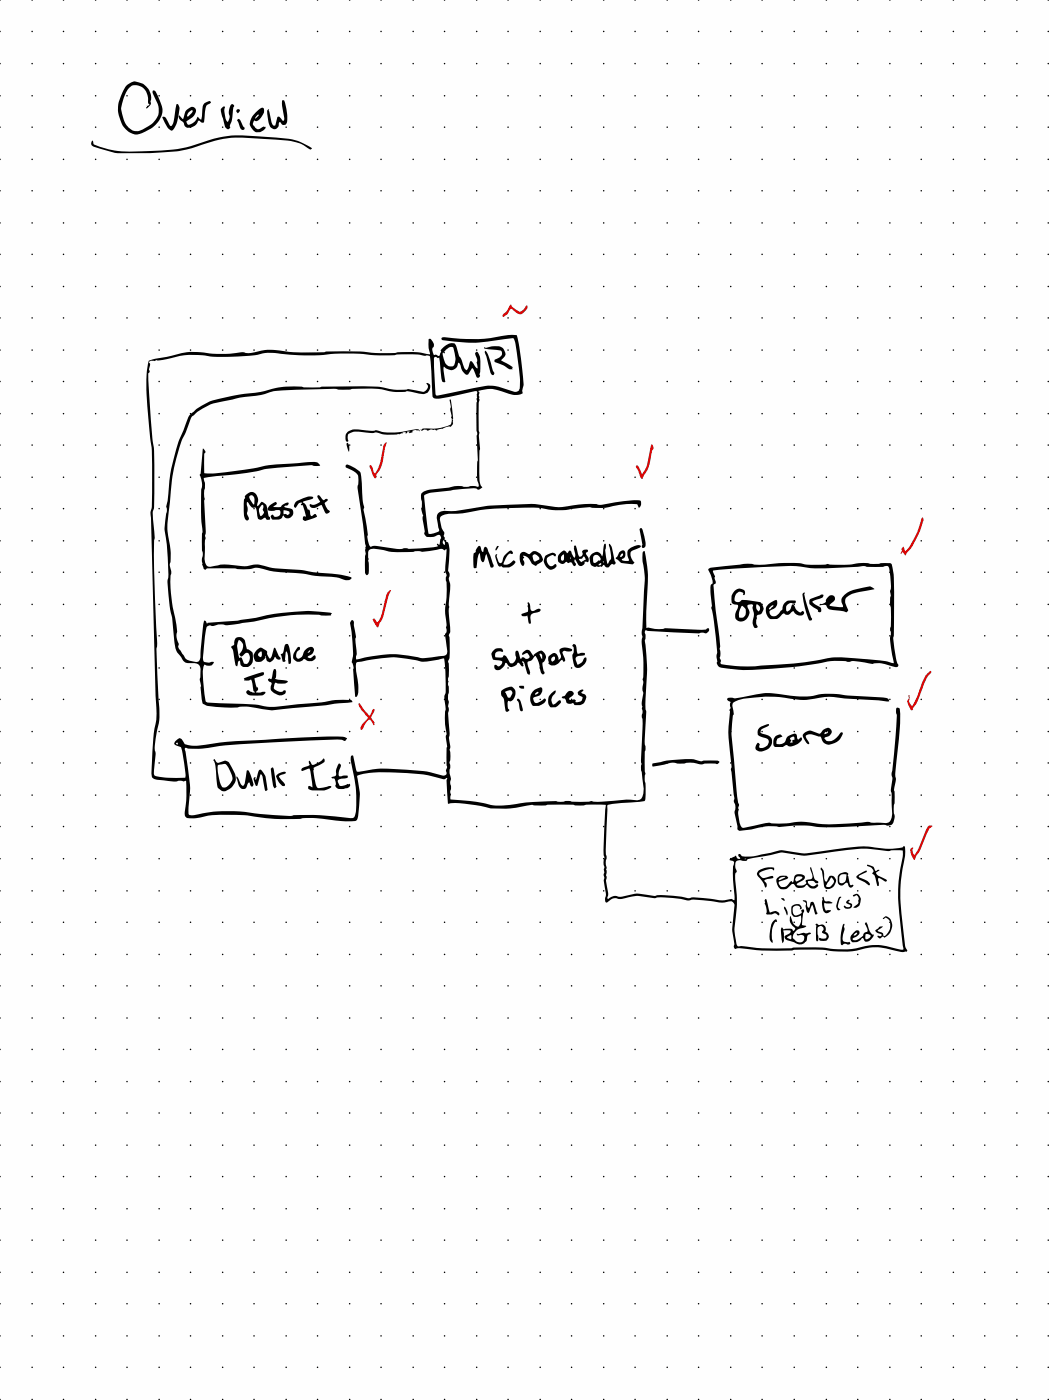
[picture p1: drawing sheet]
<svg xmlns="http://www.w3.org/2000/svg" width="157mm" height="210mm" viewBox="0 0 157 210" stroke-linecap="round" stroke-linejoin="round" font-family="sans-serif">
<path d="M0 0h157v209.6h-157z" fill="#fefefe"/>
<g fill="#000">
<path d="M-.1 -.1h.2v.2h-.2zM-.1 4.6h.2v.2h-.2zM-.1 9.4h.2v.2h-.2zM-.1 14.3h.2v.1h-.2zM-.1 19h.2v.1h-.2zM4.7 -.1h.2v.2h-.2zM9.4 -.1h.2v.2h-.2zM14.2 -.1h.2v.2h-.2zM18.9 -.1h.2v.2h-.2zM23.7 -.1h.2v.2h-.2zM28.4 -.1h.2v.2h-.2zM33.2 -.1h.2v.2h-.2z"/>
<path d="M37.9 -.1h.2v.2h-.2zM42.7 -.1h.2v.2h-.2zM47.4 -.1h.2v.2h-.2zM52.3 -.1h.1v.2h-.1zM56.9 -.1h.2v.2h-.2zM61.8 -.1h.1v.2h-.1zM66.5 -.1h.1v.2h-.1zM71.3 -.1h.1v.2h-.1zM76 -.1h.1v.2h-.1zM80.8 -.1h.1v.2h-.1zM85.5 -.1h.1v.2h-.1zM90.3 -.1h.1v.2h-.1z"/>
<path d="M95 -.1h.1v.2h-.1zM99.8 -.1h.1v.2h-.1zM104.5 -.1h.1v.2h-.1zM109.3 -.1h.1v.2h-.1zM114 -.1h.1v.2h-.1zM118.8 -.1h.1v.2h-.1zM123.6 -.1h.1v.2h-.1zM128.3 -.1h.1v.2h-.1zM133.1 -.1h.2v.2h-.2zM137.8 -.1h.1v.2h-.1zM142.6 -.1h.2v.2h-.2zM147.3 -.1h.2v.2h-.2z"/>
<path d="M152.1 -.1h.2v.2h-.2zM156.8 -.1h.2v.2h-.2zM-.1 23.8h.2v.1h-.2zM-.1 28.5h.2v.1h-.2zM-.1 33.3h.2v.1h-.2zM-.1 38h.2v.1h-.2zM-.1 42.8h.2v.2h-.2zM-.1 47.5h.2v.2h-.2zM-.1 52.3h.2v.2h-.2zM-.1 57h.2v.2h-.2zM-.1 61.8h.2v.2h-.2zM-.1 66.5h.2v.2h-.2z"/>
<path d="M-.1 71.4h.2v.1h-.2zM-.1 76.1h.2v.1h-.2zM-.1 80.9h.2v.1h-.2zM-.1 85.6h.2v.1h-.2zM-.1 90.4h.2v.1h-.2zM-.1 95.1h.2v.1h-.2zM-.1 99.9h.2v.2h-.2zM-.1 104.6h.2v.2h-.2zM-.1 109.4h.2v.2h-.2zM-.1 114.1h.2v.2h-.2zM-.1 118.9h.2v.2h-.2zM-.1 123.6h.2v.2h-.2z"/>
<path d="M-.1 128.4h.2v.2h-.2zM-.1 133.3h.2v.1h-.2zM-.1 138h.2v.1h-.2zM-.1 142.8h.2v.1h-.2zM-.1 147.5h.2v.1h-.2zM-.1 152.3h.2v.2h-.2zM-.1 157h.2v.2h-.2zM-.1 161.8h.2v.2h-.2zM-.1 166.5h.2v.2h-.2zM-.1 171.3h.2v.2h-.2zM-.1 176h.2v.2h-.2zM-.1 180.8h.2v.2h-.2z"/>
<path d="M-.1 185.5h.2v.2h-.2zM-.1 190.4h.2v.1h-.2zM-.1 195.1h.2v.1h-.2zM-.1 199.9h.2v.1h-.2zM-.1 204.6h.2v.1h-.2zM-.1 209.4h.2v.2h-.2z"/>
<path d="M22.2 54a23.6 23.6 0 0 0-.1 7.6l.3 3.1a62 62 0 0 1 .3 11.4l-.2 .6 .9 29.5a11.4 11.4 0 0 1-.4 3.6l-.2 3.3a10.9 10.9 0 0 0 0 3.3 7.2 7.2 0 0 0 2.8 .5h2.3v2.9l-.3 1.9 .2 .6a2.53 2.53 0 0 0 2.1 .1 23.2 23.2 0 0 1 7.4-.3l.8 .1a32.7 32.7 0 0 0 8.4 .2l3.4 .4a10.7 10.7 0 0 0 3.4 0l.2-.3a13.1 13.1 0 0 0-.1-6.3l.6-.3a32.1 32.1 0 0 1 8.6-.1l1.5 .2 2.2 .6h.3l.3-.2 .2 3.9a20.1 20.1 0 0 1 6.5 .7h.9a18.4 18.4 0 0 0 5.1-.5l1.7 .1a7.7 7.7 0 0 1 2.7-.2l2.8 .2 .9-.2 2.9 .1-.2 5.3a6.4 6.4 0 0 0 0 2.5 2.46 2.46 0 0 0 0 1.6v.2v1.1a4.4 4.4 0 0 0 .2 2.1l.1 .7-.1 .4a.48 .48 0 0 0 .2 .7l.3-.2a1.34 1.34 0 0 1 1.6-.3l1.3-.3a5.1 5.1 0 0 1 3 0l.9 .1a15.7 15.7 0 0 1 5.2 .4 3.3 3.3 0 0 1 1.9-.1l3.1 .4 1-.2a.64 .64 0 0 1 .8 .6l-.1 1.1a9.2 9.2 0 0 0-.1 3.6l.2 1.1-.1 .4a.31 .31 0 0 0 .2 .3 .31 .31 0 0 0 .3-.1 47.1 47.1 0 0 0 8.2 .4l.3-.1 1.8-.1a22.5 22.5 0 0 1 4.6 .3 12.4 12.4 0 0 0 4.9-.6 12.4 12.4 0 0 1 4.7 .7l.9-.1 .1-.2-.3-.3a56.1 56.1 0 0 1-.7-9.4l.3-2.9a5.3 5.3 0 0 0 .2-3 4.6 4.6 0 0 1-2.7 .4 19 19 0 0 0-7.7 .1l-2.4 .4a9.2 9.2 0 0 1-4.7-.1 3.6 3.6 0 0 0-2.4 .2l-1.5 .3a5.5 5.5 0 0 1-2.9 .2 .33 .33 0 0 0-.5-.2 .35 .35 0 0 0 .2 .5v.2a.54 .54 0 0 1-.6-.5l-.9 .6 .6 .3a19.8 19.8 0 0 0 .1 5.4v.4l-.4-.2a5.5 5.5 0 0 1-3.1-.1l-1-.1a5.5 5.5 0 0 0-2.5 0 12.9 12.9 0 0 0-5-.3l-.9-.1a5.4 5.4 0 0 0-3.5 .1l-1 .1a1.4 1.4 0 0 0-1.5 .3l-.1-.1a1.94 1.94 0 0 0 0-1.5l-.2-1.1 .1-.3-.1-.5 .1-1.2a2.67 2.67 0 0 1 0-1.6 5.4 5.4 0 0 1-.1-2.2l.2-5.4 .1-.1 1.3-.3 4.1-.3a.9 .9 0 0 0 .2-.8v-1.8l-.1-.6 .1-.8a18.4 18.4 0 0 1 0-4.2 8.5 8.5 0 0 1 0-3.1 6.3 6.3 0 0 0 0-2.8v-.8a37.5 37.5 0 0 0 0-8.5l-.1-.6 .1-.8-.1-.5 .2-.3 .4 .1 5 .3a11.3 11.3 0 0 0 3.2 0 .52 .52 0 0 0 .6 0 .52 .52 0 0 0 .1-.7l-.4 .2-.6 .1-5.5-.3a5.5 5.5 0 0 1-2.6 0h-.2l.1-3.6a20.7 20.7 0 0 0-.4-7.9l-.2 .2-.1 1a15 15 0 0 1 .2 5.5l-.3 5.4 .2 .7a5.5 5.5 0 0 0 0 2.7l.1 2.9-.1 .8v.7a1.8 1.8 0 0 0 .1 1.3 6.7 6.7 0 0 0-.1 2.9l-.2 .7a11.2 11.2 0 0 1 .1 3.6l-.2 4.3 .4 2.6a2.09 2.09 0 0 1-.5 1.9l-.8 .1a24.1 24.1 0 0 0-4.9 .2h-1.3l-.3-.1-.3 .1h-2.1l-1.1-.1-.7 .1a42.4 42.4 0 0 0-8.9 .6 8.6 8.6 0 0 1-3.5-.5l-4.5-.4v-.4l.1-.4-.1-.4 .1-.8a1.32 1.32 0 0 1 0-1.1l-.2-.9 .1-.8-.1-.9a3.4 3.4 0 0 0 0-1.8l.1-.5a3.1 3.1 0 0 1-.1-2l-.1-.6a9.1 9.1 0 0 1 0-3l-.1-.4 .1-.6-.2-.7a5.1 5.1 0 0 0 .1-2.1v-.3v-.3l.1-.5v-1.9a.72 .72 0 0 1 .1-.9v-3a.53 .53 0 0 1 0-.7l.1-.7-.2-2.4 .1-2.4a5.9 5.9 0 0 0-.1-2.7 1.09 1.09 0 0 0-.1-1.2v-.9a7 7 0 0 0 0-3.2l-.6-.5 .1-.2a.53 .53 0 0 1-.1-.7l-.1-.2a3.3 3.3 0 0 1-.5-2.1 2.01 2.01 0 0 1 1.7-.6 20 20 0 0 0 4.6-.6 53.3 53.3 0 0 1 9.2-.2 11.9 11.9 0 0 0 5 0l.9-.1a1.86 1.86 0 0 1 1.3 0 9.8 9.8 0 0 0 3.9-.4l1.2-.2 1.6 .1 .3 .5a.7 .7 0 0 0 .2-1.1 35.2 35.2 0 0 0-6.1 .7 15.2 15.2 0 0 0-5.6 .3l-2-.2a19 19 0 0 0-6-.1l-3 .1-2.4 .4a13.7 13.7 0 0 1-4.3 .4 1.05 1.05 0 0 0-1 1.5l.3 1.4v.1l-.3 .2a1.52 1.52 0 0 1-1.3 .1l-.6-5.5a1.26 1.26 0 0 1 1-.6l3.9-.4 2.9-.2a.6 .6 0 0 0 .9-.2l-.2-.2a15.8 15.8 0 0 1-.3-4.6 8.9 8.9 0 0 0 0-2.9l.1-.4-.2-.4v-3.5l.2-1.1-.2-.6 .1-.4-.1-.3 .3-.1a5.2 5.2 0 0 1 4 .4 2.25 2.25 0 0 0 2.3 0l-.1-.3a3.8 3.8 0 0 0 .1-2.3l-.5-4.2-.4-1.8a9.7 9.7 0 0 0-3.6 .4 34.5 34.5 0 0 1-7.5-.1l-.1 .1v.2a21.8 21.8 0 0 0 9.2 0l1.4-.2a.55 .55 0 0 1 .4 .6l.4 2.4a15.8 15.8 0 0 1 .2 4.6 .64 .64 0 0 1-.7 .4l-1.5-.4a6.3 6.3 0 0 0-4.4-.1l-5.6 1.1h-.2l-.1-.3-.3-4.5v-.8l.3-.2a.37 .37 0 0 0 .5 .1l.4 3.3 .1 .3 .2 .1 .2-.2-.2-2.1a1.34 1.34 0 0 0 2 0l.2-.5 .1-.1 .6 1.4a.56 .56 0 0 0 .8 .3l.6-.9 .6 1.2a.26 .26 0 0 0 .4 .2 .3 .3 0 0 0 .1-.5 5.6 5.6 0 0 0-.2-3.2l-.2-.2-.3 .3 .3 .9-.1 .4 .2 .9h-.1l-.2-.2-.7-.8h-.1l-.3 .9-.3 .4a2.89 2.89 0 0 1-.8-1.6l-.1-.3a.99 .99 0 0 1-.4-.9l-.2-.7a.67 .67 0 0 0-1-.5l-.5 .2-.7 .6-.2 .2 .1 .3-.1 .1a.32 .32 0 0 1-.1 .4 .32 .32 0 0 1-.4 0l-.5-.1a1.16 1.16 0 0 1 0-1.4 1.24 1.24 0 0 0-.6-1l-.1 .1-.1 .2a4.4 4.4 0 0 0 .3 2h-.5a14.8 14.8 0 0 0-5.2-.2l-2.1 .1a53.3 53.3 0 0 0-9.4-.2l-1.3 .1a24.5 24.5 0 0 1-4.8-.4 11.9 11.9 0 0 0-3.8 .5l-.5-.1a2.79 2.79 0 0 0-2 .1h-3a12.4 12.4 0 0 0-6.8 .5l-1.8 .3zM110.2 129l.6-.3 .5 .2a.44 .44 0 0 0 .6-.3l3.8-.7a3.6 3.6 0 0 1 2.6-.1 8.3 8.3 0 0 0 4.2 0l3-.4a19.3 19.3 0 0 1 7.5 0 4.8 4.8 0 0 1 2.1-.1 7.1 7.1 0 0 1-.4 2.7l-.2 1.5a29.5 29.5 0 0 0 .3 7.6l.4 2.9v.1l-.2 .1-.7-.2a9.2 9.2 0 0 0-6.3 0 16.3 16.3 0 0 1-4.9-.2h-3.1a43.5 43.5 0 0 1-9.6-.2l-.3-.9a7.9 7.9 0 0 1 .1-3.9l.1-2.5-.3-3a.72 .72 0 0 1 .3-.8l-.3-.7zM126.2 138.3a5.6 5.6 0 0 0-.3 3.1l.1 .1a1.24 1.24 0 0 1 1.1-.1l.2-.2-.2-.2a.75 .75 0 0 1-1-.4l.3-1.6-.1-.2 .1-.5zM118.5 135.6a1.44 1.44 0 0 0 .3 1.6h.6l.4-.2a1.43 1.43 0 0 1-.4 1.7 1.37 1.37 0 0 1-1-1.3l-.1-.3a1.33 1.33 0 0 0 .7 1.8l-.1 .4a.26 .26 0 0 1-.4-.3l-1.2 .1-.3-.3a4.5 4.5 0 0 0 .1 2.4 3.4 3.4 0 0 0 .2-1.9h.9l.1 .2-.2 .2a.95 .95 0 0 0-.7 .6 1.21 1.21 0 0 0 1.2 .7 1.93 1.93 0 0 0 1.7 .2l.2-.2a.59 .59 0 0 0 .3-.7 .61 .61 0 0 1 .5-.5l-.1-.2-.7 .1a.55 .55 0 0 0-.7 0l-.3 .1-.3-.1 .2 .3a.6 .6 0 0 1 .9 .4 .6 .6 0 0 1-.8 .6 1.4 1.4 0 0 1-.9-.7 1.75 1.75 0 0 1 1.8-1.5l.2-.1v-.1l-.6-.2 .3-2.2a.27 .27 0 0 0-.4 0 .27 .27 0 0 0 .1 .4 .81 .81 0 0 1-1.3 .2v-.2a.67 .67 0 0 1 .1-.9 .67 .67 0 0 1 1 .1l-.1 .3a.2 .2 0 0 0 .2-.1 .2 .2 0 0 0 .1-.2 .85 .85 0 0 0-1.5-.2zM127.9 139.5a1.07 1.07 0 0 0-.5 1.3l.1 .2a1.01 1.01 0 0 0 .9-.1l.6-.4 .1-.1 .1 .1a.62 .62 0 0 0 .6 .5 .62 .62 0 0 0 .6-.5l.3-.4v-.2a1.19 1.19 0 0 1-.8-1.2l-.3-.6-.2 .2 .2 .4a.7 .7 0 0 1 .1 .8l-.4 .2a1.59 1.59 0 0 1-1.6 1l-.1-.2a1.14 1.14 0 0 0 1-1.1l-.1-.1h-.3zM122.1 138.3l.1 .3-.1 2.1a.18 .18 0 0 0 .3 .2 .17 .17 0 0 0 .1-.2l-.1-.8a1.36 1.36 0 0 1 .2-1.2 .44 .44 0 0 1 .6 .1 .44 .44 0 0 1-.2 .6v.2l.2 .1a.42 .42 0 0 1 .5 .3 .42 .42 0 0 1-.2 .5l-.9-.1v.3a.91 .91 0 0 0 1.2-.1 .76 .76 0 0 0-.3-1.2 .71 .71 0 0 0-.1-.8 .71 .71 0 0 0-.9-.1l-.2-.2zM115.8 137.8a2.23 2.23 0 0 0-.6 1.6v.7a.82 .82 0 0 0 .4 1v-.3a3.1 3.1 0 0 1 .5-2.8h.2l-.1-.3-.1-.1zM129.6 139.8h.3a.34 .34 0 0 1 .4 .4 .34 .34 0 0 1-.4 .3h-.4zM117.8 140.3l.6-.3a.37 .37 0 0 1-.2 .6l-.4-.2zM132.2 137.4v.2a.48 .48 0 0 1 .8 .1 1.8 1.8 0 0 1-.7 2.4l-.1-.1a.49 .49 0 0 0-.6-.5l-.3-.2 .3-.2a.46 .46 0 0 0 .5-.5l-.2 .1a.38 .38 0 0 0-.5 .3l-.4 .2 .1 .2 .8 .5-.1 .2h-.4a.33 .33 0 0 0 .2 .3 .33 .33 0 0 0 .4-.1l.1-.1 .3 .2a1.93 1.93 0 0 0 .6-3.1 .47 .47 0 0 0-.8 .1zM127.8 139.9l.3-.3 .2 .1-.3 .3h-.3zM117.4 135.7l-.1 .3 .5 1a1 1 0 0 0-.4-1.3zM120.1 134.8l.4 .2a.4 .4 0 0 1 .1 .6l.2 .9 .1 .2h.1l.6-1.2 .4 1.3h.2l.1-.1-.6-1.7h-.4l-.2 .8-.1 .1-.2-.2-.1-.8-.3-.1zM114.5 134.7v.6a2.28 2.28 0 0 1 .2 1.5 1.27 1.27 0 0 0 1.1-.1h.2l.5 .3a.46 .46 0 0 0 0-.5 .46 .46 0 0 0-.5-.1l-.8 .2-.5-1.9-.1-.1zM123.1 134.3v.3a2.25 2.25 0 0 0 .3 2l.5 .1 .4-.3a.48 .48 0 0 0-.7-.1 1.38 1.38 0 0 1-.2-1.1h1.2l-.5-.3a.68 .68 0 0 1-.9-.7zM125.6 134.3l-.2 .2a1.59 1.59 0 0 0 0 1.7h.4l-.2-.2a.62 .62 0 0 1-.1-.9l.2-.6 .2-.2zM126.8 134.8l-.2 .3 .7 .4a.49 .49 0 0 1-.5 .3 .49 .49 0 0 1-.4-.2h-.1a.63 .63 0 0 0 .7 .4 .63 .63 0 0 0 .5-.7l-.6-.3 .2-.2v-.1zM127.6 134l.2 .2a.45 .45 0 0 1 .6 0 .45 .45 0 0 1 0 .6 .6 .6 0 0 1-.5 .8l-.2 .2a.85 .85 0 0 0 1.1-.9 .98 .98 0 0 0-.6-1.1zM116.9 134.5l.5 .3a.3 .3 0 0 0-.1-.3 .3 .3 0 0 0-.4 0zM122.9 129.9a.4 .4 0 0 0 .1 .5l.2 1.7a.89 .89 0 0 0 .5 1 1.24 1.24 0 0 0 1.3-1.6 .61 .61 0 0 0-.7-.4 .61 .61 0 0 0-.5 .6l-.1 .2a.7 .7 0 0 1-.4-.9 1.1 1.1 0 0 0-.4-1.1zM116.3 131.5a1.39 1.39 0 0 0 .6 1.6h.2a1.74 1.74 0 0 0 1.4-.8h.3a1.18 1.18 0 0 0 1.9 .1 1.1 1.1 0 0 0 1.4 .5l.3-.3-.1-.3a.76 .76 0 0 1-.8 .3 .76 .76 0 0 1-.6-.7 1.03 1.03 0 0 1 1.2 .3h.3l.1-.1-.4-.3a.89 .89 0 0 1-.4-.8l-.3-1.2-.2 .2 .2 .4a.98 .98 0 0 1 0 1.2l-.7 .1-.1 .2v.2a.77 .77 0 0 1-1 .5l-.2-.1-.2-.1 .9-.6a.47 .47 0 0 0 .3-.6 .47 .47 0 0 0-.5-.3 .84 .84 0 0 0-.8 .1 .84 .84 0 0 0-.3 .8l-.1 .3-.2-.2a1 1 0 0 0-.7 .6 .67 .67 0 0 1-.8 .3 .67 .67 0 0 1-.4-.8l1.2-.4 .2-.2a.68 .68 0 0 0-.9-.3l-.5 .1zM125.6 130.9a1.44 1.44 0 0 0 0 1.5 .62 .62 0 0 0 .9-.2l.2-.1 .2 .4a.39 .39 0 0 0 .4 .4 .39 .39 0 0 0 .4-.4l-.1-.1-.3 .1-.1-.1-.3-1.3a.35 .35 0 0 0 0-.4 .35 .35 0 0 0-.4-.2zM113.5 130.4a.7 .7 0 0 0 .3 1.1l.5 .8 .2 .6a.54 .54 0 0 0 .3-.5 .54 .54 0 0 0-.4-.5v-.1l.3-.2 1-.2v-.1l-.1-.2-.6 .1a.85 .85 0 0 1-1.4-.4 1.91 1.91 0 0 1 1.5-.7 .58 .58 0 0 1 .7 .2v-.4a3 3 0 0 0-2.3 .5zM129.8 129.4v.2a.95 .95 0 0 1 .9 .9l-.2 .2a1.73 1.73 0 0 1 .7 1.5l.1 .4h.2l-.1-1.1a1.11 1.11 0 0 1 .9 .4l.3 .1 .1-.1-.1-.3a2.52 2.52 0 0 1-1.5-.9v-.1l.5-.4h-.2l-.4 .2-.1-.4a.71 .71 0 0 0-.8-.5zM128.2 131.1v.3l.2 .2 1 .5 .6 .4h.2v-.1a1.81 1.81 0 0 0-1.4-1l-.3-.2 .1-.1 1-.5 .1-.3-.6 .3zM124.4 131.4a.64 .64 0 0 1 .1 1.1l-.3 .2a.34 .34 0 0 1-.5 0 .34 .34 0 0 1 .1-.5zM125.7 131.1a.87 .87 0 0 1 1-.2v.4a.71 .71 0 0 1-.3 .7 .71 .71 0 0 1-.7 .1l-.1-.7zM119.2 131.3l.3-.1a.48 .48 0 0 1 .6 .2l-.7 .4a.28 .28 0 0 1-.3 0 .28 .28 0 0 1 0-.4zM116.5 131.6l.4-.3 .5-.1 .1 .1-.8 .4h-.2zM111.4 128.6h.3zM108.9 104.5v.3l.4 .3v.6a.36 .36 0 0 1-.1 .6v.2v.9a20.9 20.9 0 0 0 .2 6.7l.1 .7-.1 .3 .5 4.4-.1 .4a1.85 1.85 0 0 1 .1 1.7l.5 2.6 .1 .1 .2 .1 1.7-.2a8.1 8.1 0 0 1 4.2-.4l3.5-.2a45.4 45.4 0 0 0 10.3 0l1.9-.1a1.07 1.07 0 0 0 1.6-1.1l-.2-1.3 .2-1.4a8.1 8.1 0 0 1 .2-3.1l-.1-1 .6-5.8a12.4 12.4 0 0 0 0-3.8l-.3-.1a1.29 1.29 0 0 0-.1 1.3l-.3 4.6-.5 4a2.92 2.92 0 0 1 0 2l-.1 .5 .1 .4 .1 2.7a1.78 1.78 0 0 1-.6 1.7h-2.2l-1-.1a33.4 33.4 0 0 1-9.8 0l-2.2 .2-1.8 .1a6.4 6.4 0 0 0-3.2 .3l-1.3 .3-.4-.1a4.2 4.2 0 0 1-.5-2.7v-.3l.1-.4-.1-.3-.2-1.3-.6-6.3a14.5 14.5 0 0 1 0-5.5l.1-.5a1.28 1.28 0 0 1 0-1.4 9 9 0 0 1 4.1-.8 21.6 21.6 0 0 1 5.6 .4 20.4 20.4 0 0 0 4.2-.4l7.8 .5a2.84 2.84 0 0 0 1.6 .1l-.2-.3-.7-.2-5.3-.3-1.3-.2a10.9 10.9 0 0 0-4.3 .3 29.4 29.4 0 0 1-6.1-.5 20.5 20.5 0 0 0-4.6 .7l-.6 .1-.9-.1zM22.3 54.2l.5-.2 .4 .1 .2-.2a8.1 8.1 0 0 0 3.1-.5 16.9 16.9 0 0 1 5.8 0 33.5 33.5 0 0 0 7.7-.6h.8a38.5 38.5 0 0 0 9.9 .1h2.5a31.2 31.2 0 0 0 7.2 .1 9.4 9.4 0 0 1 3.2 .3l.5-.1 .3 .2 .3 6a.94 .94 0 0 0 1.2 .2l5.2-1.1 .3 .1v.8a35.2 35.2 0 0 0 0 5.7l-.1 .1 .2 3.7-.1 .2a9.2 9.2 0 0 0 .2 3.5v.3a3.3 3.3 0 0 0-1.8 0h-.3a3.7 3.7 0 0 0-2.3 .1l-1 .1a6.2 6.2 0 0 0-2.9 .6 1.14 1.14 0 0 0-.2 1.4v.7a1.39 1.39 0 0 0 .2 1.4 2.04 2.04 0 0 0 .1 1.6l.2 .7a.62 .62 0 0 0 .7 .9h.6l.8-.3 .3 .4-.3 1.1-.2-.2h-.1l.2 .3-1.5 .3a12.4 12.4 0 0 1-3.5 .1 3.6 3.6 0 0 1-2.2-.1 6.3 6.3 0 0 0-2.7-.2h-.2a2.22 2.22 0 0 1-.4-1.7l-.5-2.8a2.06 2.06 0 0 1-.1-1.5 8.4 8.4 0 0 1-.3-3l-.2-2-.6-.5a3.3 3.3 0 0 0-1.6-.7l-.1 .1 .1 .3 .5 .2a1.63 1.63 0 0 1 1.3 2l-.1 1 1.2 8.5-.1 .6 .1 .6-.1 .3v2.5l.3 .4 .3-.3v-.4l-.1-2.3a.74 .74 0 0 1 .9-1l.7 .1a16.5 16.5 0 0 0 6 .3 8.3 8.3 0 0 0 3-.3h.5l.3 .2 .3-.2v.1l-.1 3.4a1.19 1.19 0 0 1 0 1 14.8 14.8 0 0 1-.1 4.7l.2 2v.4a1.25 1.25 0 0 1-.2 1.2l.3 2a.8 .8 0 0 1 0 .9 .8 .8 0 0 1-.9 .3l-.7 .1a5.5 5.5 0 0 1-2.6 .1 17.6 17.6 0 0 0-9.4 .3v-.1a4.8 4.8 0 0 0-.1-2.5 7.3 7.3 0 0 0-.2-2.7 .43 .43 0 0 0-.3-.6l-.3 .4v.4a17.1 17.1 0 0 1 .3 5.6 .92 .92 0 0 1 .2 1l.3 4.1a.64 .64 0 0 0 .4-.8 10.3 10.3 0 0 0-.3-3.2v-1l.1-.2 .7-.1a15.9 15.9 0 0 1 8.7 0 10.4 10.4 0 0 0 3.6-.5l.1 .1 .1 .7 .1 2.2v2.1l-.2 .7 .2 1.9-.1 1.5 .2 2.1-.1 .6 .2 1.4-.1 .2v2.6a.6 .6 0 0 1-.1 .7 .46 .46 0 0 1 .1 .6 .46 .46 0 0 1-.6 .2l-.7-.2a31.6 31.6 0 0 0-7.9-.9l-1.1 .1-3.1 .4-.1-.4-.4-2h-.2a1.22 1.22 0 0 0-.1 1.3 18.2 18.2 0 0 1 .5 7.6l-.2 .4a3.3 3.3 0 0 1-1.8-.1 33.9 33.9 0 0 0-7.9-.2l-3.7-.2a28 28 0 0 0-8.3-.3l-.9 .1a3.4 3.4 0 0 1-2 .2 7.6 7.6 0 0 1 .1-2.9 11.1 11.1 0 0 0-.2-3.7l-.5-3.1v-.2h.2a13.3 13.3 0 0 0 5.2-.4l14.1-.8a17.7 17.7 0 0 1 4.1 0l.3 .1 .3-.2v-.2a8.5 8.5 0 0 0-3.5-.2l-7.4 .3a93 93 0 0 0-11.8 1l-1.5-.2-.5-.7-.3-.2a1.12 1.12 0 0 0-.8 .9l.9 .4a16.6 16.6 0 0 1 .7 4.6h-1.1a11.7 11.7 0 0 1-3.4-.3 1.57 1.57 0 0 1-.1-1.4 5.2 5.2 0 0 0 .1-2.3 14.7 14.7 0 0 1 .6-4.5v-2.8a93.2 93.2 0 0 1-.3-9.6l-.4-10.3v-4.3l.1-.4-.3-2.5a3.3 3.3 0 0 1 .2-2.1 66.6 66.6 0 0 0-.5-12.4l-.4-6.3v-1.3l.2-.2-.1-.4 .2-.8zM46.3 113.9v.6l-.7 .3a.53 .53 0 0 0-.5 .4l.2 .2 1-.3 .5 2.7-.4-.1a.26 .26 0 0 0-.3 .1 .26 .26 0 0 0 .1 .3l.5 .2h1.8l1.1-.5a.37 .37 0 0 0-.7 0l-1.2 .2a.92 .92 0 0 1-.5-1.1l-.3-1.4 .1-.4-.1-.2 1.6-.8 .1-.4-.2-.2-.3 .4-.6 .3a.76 .76 0 0 1-.9 .2zM32 113.7l-.1 .1a4 4 0 0 1 .5 2.4l.1 1.1a1.07 1.07 0 0 0 .6 1 1.07 1.07 0 0 0 1.1-.1 1.9 1.9 0 0 0 .7-3l-.6-1a.91 .91 0 0 0-1.3-.1 .61 .61 0 0 1-.9-.5zM38.8 115.3l-.5 1.4-.1-.1 .1-.2a.24 .24 0 0 0-.3 0 .24 .24 0 0 0 0 .3l.3 .9h.2l.5-1.7 .3 .3 .2 1.2a1.14 1.14 0 0 0 .3 1l.2-.2-.1-.7a2.62 2.62 0 0 0-.9-2.3zM50.7 114.3a2.92 2.92 0 0 0-.4 1.8l-.7 .3a.74 .74 0 0 1 .6 1.1 .76 .76 0 0 0 1 .6l.9-.2a.35 .35 0 0 0 .2-.6h-.3a1.4 1.4 0 0 1-1.2 .3l-.3-.7a.98 .98 0 0 1 1.1-.4l.4-.1v-.3l-1.2 .1a1.23 1.23 0 0 1 .1-1.3l.1-.5zM32.7 114.5l.9-.2a3.4 3.4 0 0 1 1.2 2 1.57 1.57 0 0 1-1.4 1.6l-.2-.1a6.8 6.8 0 0 1-.6-3.2zM35.4 116.2v.4a2 2 0 0 0 .8 1.5l.6-.1 .4-.9 .4 .6h.2l.1-.1a4.4 4.4 0 0 0-.8-2.3l-.2 .1a4.8 4.8 0 0 1-.5 2.2l-.4-.3-.4-.8zM40.7 114.9l-.2 .2a6.9 6.9 0 0 0 .6 2.9l.3-.3-.3-1.6a1.88 1.88 0 0 0-.3-1.2zM41.4 116l-.1 .1a2.18 2.18 0 0 0 1.1 1.6l.2-.1a.51 .51 0 0 0-.3-.6l-.5-.7a.83 .83 0 0 1 .7-.4l.3-.3a.97 .97 0 0 0-1.1 .2zM97.6 114.3v.4h.2l1.6-.3a2.97 2.97 0 0 1 2.2-.1h.7a4.9 4.9 0 0 1 2.7 .1h.2a5 5 0 0 1 2.1 0l.4-.4-.3-.2h-2.1l-.4 .1a6.4 6.4 0 0 0-3.3-.2l-1.9 .1zM113.6 109a.78 .78 0 0 0-.2 .9 .78 .78 0 0 0 .7 .5h.3a.72 .72 0 0 1 .6 .7 .72 .72 0 0 1-.6 .8l-.4 .1-.3-.1v-.5l-.2-.2a.71 .71 0 0 0-.4 .9 .71 .71 0 0 0 .9 .4 1.49 1.49 0 0 0 1.4-2.1l-.4-.3-1.1-.4-.1-.1 .2-.4 1.1-.6v-.1a1.06 1.06 0 0 0-.9 .2zM116 110.2a1.37 1.37 0 0 0-.1 1.5l.1 .1h1.1l.6-.3a1.16 1.16 0 0 0 1.5-.1l.5-.3a.49 .49 0 0 0 .2-.7l-.4 .3h-.1l-.1-.2a.5 .5 0 0 0-.4-.7 1.63 1.63 0 0 0-1.5 1.3 1.07 1.07 0 0 1-1.2 .2 .79 .79 0 0 1 .6-.9l.3-.1a.44 .44 0 0 0-.8-.3zM120.3 109.8a1.11 1.11 0 0 0 .3 1.3 .34 .34 0 0 0 .5 .3l-.1-.4a.98 .98 0 0 1-.4-.9 1.61 1.61 0 0 1 1.7 .1 .65 .65 0 0 1 .7 .5 1.14 1.14 0 0 0 1.6 .6 1.89 1.89 0 0 0 1.5-1.6l-.2-.1-.2 .2a1.67 1.67 0 0 1-2.1 1l-.2-.3 .2-.2a.74 .74 0 0 0 .8-.4 .74 .74 0 0 0-.3-.9 1.25 1.25 0 0 0-1.4 .8l-.7-.2a1.25 1.25 0 0 0-1.7 .2zM26.4 111.2h.2v.3l-.3-.2zM118.3 110.4l.4-.1h.2v.5h-.3v.3h-.4l.2-.2-.2-.4zM123.5 109.6l.2-.1h.2l-.1 .2-.4 .2zM75 103.4a1.06 1.06 0 0 0 .4 1.1l.3 2a.33 .33 0 0 0 .5-.2 1.24 1.24 0 0 1-.1-1.4 .83 .83 0 0 0 1-.8 .94 .94 0 0 0-.3-1.2 .94 .94 0 0 0-1.2 .1zM28.5 62a6.7 6.7 0 0 0-1 2.4 29.2 29.2 0 0 0-2.4 10.6l-.2 .8 .1 .4a11.3 11.3 0 0 0 0 5.3l.1 2.6a11.6 11.6 0 0 1 0 3.3l.3 3.3 .4 1.8 .1 1.7a9.3 9.3 0 0 0 .6 3.5l.9 1.2a1.15 1.15 0 0 0 1.3 .4 1.05 1.05 0 0 1 1 .2 1.05 1.05 0 0 1 .3 1.1l-.1 1.1 .2 1-.1 .2 .1 1.4a1.21 1.21 0 0 0 1.5 1.4l3.6 .2a8.5 8.5 0 0 1 4.1 .2 9.7 9.7 0 0 0 3.5 0l9.9-1-.1-.3h-.2a13 13 0 0 0-4.3 .3l-5.7 .6a9.4 9.4 0 0 1-4.2-.2l-7.2-.4-.2-.2-.3-1.7a7.7 7.7 0 0 1 .1-3.7 .97 .97 0 0 0 1.4-.4h-.2l-.7 .1a.6 .6 0 0 1-.6-.2 .6 .6 0 0 1-.1-.7l.5-4.4 .5-.3 .6 .1 .9-.2a8.9 8.9 0 0 0 3.8-.3l.9-.1a33.6 33.6 0 0 1 10.3-1h1.6l.2-.3a22.9 22.9 0 0 0-7.9 0l-1 .1a55.5 55.5 0 0 1-9.7 1.3l-.1 .1-.2-.3-.3-.1-.5 4.9a1.13 1.13 0 0 1-.5 1.3 2.08 2.08 0 0 1-1.9-.9l-.6-.8a.86 .86 0 0 1-.3-1.1l-.1-.2a2.09 2.09 0 0 1-.1-1.6l-.2-1.6a19.4 19.4 0 0 1-.7-7.4l-.2-.8 .1-.5a11 11 0 0 0-.4-4.2 22.2 22.2 0 0 1 .4-5.4 26.2 26.2 0 0 1 2.1-9.5l.3-.8a4.6 4.6 0 0 1 1-2.1 9.1 9.1 0 0 1 5.4-2.3l2.1-.5a14.2 14.2 0 0 0 4.4-.8l2.3-.2 4.6-.1a13.8 13.8 0 0 1 3.6 0h.7a21.3 21.3 0 0 1 7.2 .4h1.4l.4-.2 1.8 .4a1.09 1.09 0 0 0 1.2-.2 1.09 1.09 0 0 0 .3-1.2l-.3-.2-.2 .1a.76 .76 0 0 1 .2 .8 .76 .76 0 0 1-.7 .5 7 7 0 0 0-3.2-.4h-.8a23.4 23.4 0 0 0-5.5-.5l-5.5 .1a4.6 4.6 0 0 1-2.1 .1 15.6 15.6 0 0 0-7.2 .7l-3.2 .4-2.3 .4a9.5 9.5 0 0 0-5 2.5zM77.4 104.6v.2a2.14 2.14 0 0 1 .4 1.4l.2 .3 .2-.1a.77 .77 0 0 0-.1-.8l-.2-.7a.37 .37 0 0 0-.5-.3zM82.4 103.9a1.43 1.43 0 0 0 0 2h.7l.3-.2a.72 .72 0 0 0 .5-.7l-.1-.2-.2 .1-.8 .6a1.1 1.1 0 0 1 .3-1.7v-.5zM79.9 103.3a1.62 1.62 0 0 0-.1 2.3 2.01 2.01 0 0 0 1.7-.5l.2-.3-.3-.2a1.77 1.77 0 0 1-1.3 .6l-.3-.6 .3-.3a1.04 1.04 0 0 0 1-1.3 1.46 1.46 0 0 0-1.2 .3zM84.1 104.3l.1 .2 .3 .1 .1 .1a.68 .68 0 0 0 .4 .6 .68 .68 0 0 0 .8-.1l.2 .3h.8a1.16 1.16 0 0 0 .9-1.4l-.1-.1a.45 .45 0 0 1-.6-.4l.3-.3a.62 .62 0 0 0-.8 .5v.2l.4 .2a.45 .45 0 0 1 .3 .5 .45 .45 0 0 1-.5 .4h-.5v-.2a.39 .39 0 0 0-.6-.1l-.4-.1v-.1v-.1l.3-.3a.47 .47 0 0 0 .2-.7 .47 .47 0 0 0-.7 .1l-.3 .3a.67 .67 0 0 1-.6 .4zM75.6 103.6l.6-.3a.39 .39 0 0 1 .4 .1 .39 .39 0 0 1 .1 .4l-.4 .6h-.2zM41 100.2l-.4 1.4-.2-.1-.3 .2 .2 .3 .3 .2a1.73 1.73 0 0 0 0 1.2 2.27 2.27 0 0 0 1.6 .7 .57 .57 0 0 0 .5-.7 .34 .34 0 0 0-.4 .1 1.2 1.2 0 0 1-1.3-.6 .72 .72 0 0 1 .3-.7l.3 .1a1.51 1.51 0 0 0 1.5-.3l-.2-.1-1.7-.3 .1-1.1-.1-.3zM36.5 101.5v.3l.7 .1 .3-.2a2.41 2.41 0 0 1 .4 1.6l.2 .3h-.3l-.7-.3a.33 .33 0 0 0-.2 .3 .33 .33 0 0 0 .1 .3 4 4 0 0 0 2.4 .1l.3-.3a.41 .41 0 0 0-.7 0l-.6-.1v-.1a.31 .31 0 0 0 .2-.3 .31 .31 0 0 0-.2-.3l-.3-1.4 1.2-.4a.31 .31 0 0 0 .2-.4l-.4-.1zM80.2 103.8l.2-.2h.2l-.4 .4-.1-.1zM77.7 102.7v.1a.54 .54 0 0 0 .7 .2v-.3zM73.9 97.3a.98 .98 0 0 0-.1 1.5l1.3 .2a.52 .52 0 0 1-.2 .6 .52 .52 0 0 1-.6-.1h-.2a.52 .52 0 0 0 .1 .7 .52 .52 0 0 0 .7 0l.6-.5 .1-.4 .1-.1 .2 .1a.81 .81 0 0 0 .7 .6 .81 .81 0 0 0 .8-.5v-.2a.63 .63 0 0 1 .7 .5h.2l-.1-.7 .3 .2 .2 .9a.84 .84 0 0 0 .4 .9l.2-.1-.1-.6a1.4 1.4 0 0 1-.1-1.3 1.92 1.92 0 0 0 1-.8 4.7 4.7 0 0 1 .8 2.4l.3 .4 .2-.1 .1-.2a2.43 2.43 0 0 1-.2-1.6 .94 .94 0 0 0 .4-1 .94 .94 0 0 0-.8-.7h-.2a1.26 1.26 0 0 0-.8 .8l-.3-.3a.73 .73 0 0 0-.7-.6 .73 .73 0 0 0-.7 .7l.4-.2a.42 .42 0 0 1 .6 .3 .42 .42 0 0 1-.5 .5l-.2-.1a.33 .33 0 0 0-.6 .1v-.1a1.6 1.6 0 0 0-.5-1.1 .74 .74 0 0 0-.2 1.1 .74 .74 0 0 1-.9 .7 1.93 1.93 0 0 0-.9-1.1l-.2 .3h-1a.61 .61 0 0 1 .1-.8 .61 .61 0 0 1 .8-.1l.1 .1 .1-.2a.85 .85 0 0 0-1.4-.1zM106 85.2v.2a3.5 3.5 0 0 1 .6 2 .69 .69 0 0 0-.3 .9v.6a4.4 4.4 0 0 1 .2 2l.1 .9a34.8 34.8 0 0 1 .7 6.8v.2a.83 .83 0 0 0 .7 1.2 25.3 25.3 0 0 0 7.5 .1 77.1 77.1 0 0 0 9.3-1.2 5 5 0 0 1 2.2 .2h.1a2.3 2.3 0 0 1 1.6-.1l.4 .1a4.3 4.3 0 0 0 2.3 .2l.9 .1 1.8 .5 .3-.1v-.2a12.2 12.2 0 0 1-.7-4.4l.1-4.9a20.5 20.5 0 0 0-.3-5.8l-.3-.2-2.7 .1a7.4 7.4 0 0 0-3.4 .1h-2.9l-.3-.1-.8 .1a11.2 11.2 0 0 1-3.5-.2h-2.5l-1.8 .1a10.6 10.6 0 0 1-3.4 0l-4.9 .5a1.24 1.24 0 0 0-1 .3zM85.7 96.5v.2a1.39 1.39 0 0 1-.1 1.4l.1 .8a.98 .98 0 0 0 .7 1.1 1.32 1.32 0 0 0 1.3-1.6h-.2a1.31 1.31 0 0 1-1.1 1l-.1-.2a.59 .59 0 0 1-.1-.7 .59 .59 0 0 1 .6-.3l.7-.1v-.2a.76 .76 0 0 0-1 0l-.1-.1-.1-.6a.65 .65 0 0 0-.4-.8zM35.2 95.6l-.2 .6a.35 .35 0 0 1-.3 .5 .34 .34 0 0 0 .1 .5l.5 2.4 .2 .1 .1-.7 .2-.1 .1 .1a.7 .7 0 0 0 .5 .8h.7a1.42 1.42 0 0 0 .7-1.7 1.01 1.01 0 0 0-.9-.9l-.1-.6a1.03 1.03 0 0 0-1.4-1.1zM106.8 85.4l1.9-.2a125.9 125.9 0 0 1 10.9-.4 30.3 30.3 0 0 0 8 .1l1.4-.2a15.2 15.2 0 0 0 3.9 0 6.6 6.6 0 0 1 .4 2.9v.3a1.73 1.73 0 0 0 0 1.3l-.1 .9a17.9 17.9 0 0 1 0 4.3l.1 .5a10.4 10.4 0 0 0 .5 4.3 49.7 49.7 0 0 0-9.4-.8 68.1 68.1 0 0 1-14.6 1.3l-1.8-.3a.33 .33 0 0 1-.1-.5l-.1-.2a.36 .36 0 0 1 0-.5l-.1-1.1a1.86 1.86 0 0 0 0-1.3l-.1-.4a68.8 68.8 0 0 1-.8-7.9l.3-.2-.2-1.3a.48 .48 0 0 1-.1-.6zM82.2 98.2l-.2 .3 .1 .7a.86 .86 0 0 0 1.4 .1 .78 .78 0 0 1 .7-.5l.1 .3 .3-.3-.4-1.1a.37 .37 0 0 1 .6-.2h.2a.41 .41 0 0 0 .6-.3 1.53 1.53 0 0 0-1.9 0v.4a.78 .78 0 0 1 0 1.1h-.1a.99 .99 0 0 0-.7-1zM42.7 96.5l-.2 .7a.89 .89 0 0 1-.5 .8l.3 1a.24 .24 0 0 0 .4 0 .24 .24 0 0 0 0-.3l.1-1.2a1.06 1.06 0 0 1 .3 1.1l.1 .7h.2a4.3 4.3 0 0 0-.2-2.7l-.2-.2zM35.7 95.8a1.03 1.03 0 0 1 .4 1.8l-.3 .3 .2 .3a.48 .48 0 0 0 .6-.4 .43 .43 0 0 1 .5 0 .43 .43 0 0 1 .3 .4 1.11 1.11 0 0 1-.5 1.2l-.4-.1-.1-.3a.51 .51 0 0 0-.4-.6l-.2 .1-.1-.4a2.73 2.73 0 0 1 0-2.3zM38.4 97.4a1.02 1.02 0 0 0 .1 1.7 1.02 1.02 0 0 0 1.2-.8v-.1a.97 .97 0 0 0 .7 .9l.4-.3 .4-.5a.48 .48 0 0 0 .3 .4 .48 .48 0 0 0 .5-.1l-.8-1.6h-.1l-.1 .1a2.24 2.24 0 0 1-.6 1.5l-.4-.8a.86 .86 0 0 0-.7-.8 .66 .66 0 0 0-.9 .4zM82.6 98.4l.2-.1a.3 .3 0 0 1 .3 .2 .3 .3 0 0 1-.2 .4l-.2 .1h-.1a.41 .41 0 0 1 0-.6zM44.6 96.9h-.1a1.65 1.65 0 0 0-.5 1.8 .94 .94 0 0 0 1.5-.1 1.1 1.1 0 0 0 1.7-.2v-.3l-.3 .1a.47 .47 0 0 1-.9 .1l.2-.1a.92 .92 0 0 0 .7-1.2 .82 .82 0 0 0-1.2 .3l-.3 .4a.79 .79 0 0 1-1 .8 .91 .91 0 0 1 .5-1.3l-.1-.4zM80.7 97.9l.2-.1 .2 .2v.7zM38.7 97.8l.4-.3 .1 .7a.33 .33 0 0 1-.4 .1 .33 .33 0 0 1-.2-.4zM46.2 97.4l.2-.1a.29 .29 0 0 1-.4 .4zM110 88.4a1.49 1.49 0 0 0-.3 2l.6 .1a.85 .85 0 0 1-.1 1 .98 .98 0 0 0 .3 1.4 .98 .98 0 0 0 1.4-.4l.2-.4a1.02 1.02 0 0 0-.2-1.2v-.3a.44 .44 0 0 1 .4-.2 .44 .44 0 0 1 .4 .3l-.1 .1a3.9 3.9 0 0 1 0 2.4l.3 .7 .4 .1 .1-.2a1.54 1.54 0 0 1-.1-1.3v-.4a1.08 1.08 0 0 0 1-.8 1.08 1.08 0 0 0-.6-1.2l-2.1-.3-.7 .1a.55 .55 0 0 1-.7 .2 .55 .55 0 0 1-.2-.8 .71 .71 0 0 1 .4-.7 .71 .71 0 0 1 .8 .2v.1l.1 .2a.53 .53 0 0 0 .2-.6 .53 .53 0 0 0-.6-.3l-.4-.1zM79 90.2v1.4l-.9 .3a.21 .21 0 0 0 0 .2 .21 .21 0 0 0 .2 .1l.6-.1 .3 1.2h.3l-.1-.3a.89 .89 0 0 1 .1-1 .89 .89 0 0 1 .9-.3l.3-.1 .2-.3-.2-.2-.4 .1a.54 .54 0 0 1-.9 0v-.2a.64 .64 0 0 0-.4-.8zM120.2 88.7l-.1 .3 .1 .6 .5 2.3 .5 1h.2l.1-.3a12.7 12.7 0 0 1-1.1-3.9zM115 90.4a1.43 1.43 0 0 0 .3 2.3h1l1-.9a.75 .75 0 0 0 1.2-.2l.2-.1a1.21 1.21 0 0 0 1.4 .6 .3 .3 0 0 0 .3-.4 .3 .3 0 0 0-.3-.2l-.2 .1a.72 .72 0 0 1-.9-.6l-.1-.3-.3-.2a1.68 1.68 0 0 1-.8 1 .79 .79 0 0 1 0-1 .79 .79 0 0 1 1-.2h.1a.22 .22 0 0 0 .2-.2 .22 .22 0 0 0-.2-.2h-.2a1.3 1.3 0 0 0-1.6 1.3l-.1 .1a1.8 1.8 0 0 1-1.3 .9 .54 .54 0 0 1-.5-.5 .54 .54 0 0 1 .5-.5 .88 .88 0 0 0 .4-1.4zM111 90.7a.94 .94 0 0 1 .6 .9 .94 .94 0 0 1-.6 .9l-.4-.1a2 2 0 0 1 .4-1.7zM122.7 90.4v.2a.8 .8 0 0 1 1.2 .5 4.1 4.1 0 0 0 1.9 .3l.4 .1a.38 .38 0 0 0 .5 .1 .38 .38 0 0 0 .2-.3 1.87 1.87 0 0 1-.3-1.8 3.8 3.8 0 0 1 2.5-1l1.7-.3a1.15 1.15 0 0 0-1.4-.3l-.4 .1a4 4 0 0 0-3 1.5 1.53 1.53 0 0 0 .2 1.3l-.1 .1h-.4l-1.5-.2v-.2l.3-.3a.58 .58 0 0 0 .4-.9 .58 .58 0 0 0-1 .1l-.2 .3a.7 .7 0 0 1-.9 .7zM121.2 89.7l-.1 .1a.78 .78 0 0 0 .5 1l.2 .1a.78 .78 0 0 1 .7 .7h.1a.4 .4 0 0 0 .4-.3 .4 .4 0 0 0-.3-.4 2 2 0 0 1-1.1-.8l.9-.4a.67 .67 0 0 0 .7-.6l-.3-.1zM113.2 90.5a.61 .61 0 0 1 .5 .4 .61 .61 0 0 1-.2 .6 .85 .85 0 0 1-.3-1zM115.2 90.9l.3-.3h.2l-.5 .6-.1-.1zM30.3 67.2l-.3 3.7-.1 .2a2.78 2.78 0 0 1 .2 2.2v4.3a10.3 10.3 0 0 1 .1 3.2 4.6 4.6 0 0 0 .1 2.1 3.4 3.4 0 0 0 .3 2.3l.1 .1 .3-.2h3a2.59 2.59 0 0 1 1.5 .1 8.9 8.9 0 0 0 3-.2 25.9 25.9 0 0 0 6.8 .9h.4a17 17 0 0 0 4.1 .5l1.3 .2a1.3 1.3 0 0 0 1.5 0v-.1a12.8 12.8 0 0 0-4.5-.7l-2.8-.5-1.7-.1a14.7 14.7 0 0 1-4.8-.7h-.6a6.7 6.7 0 0 1-3.6 .1 6.7 6.7 0 0 0-3.1 .2 .87 .87 0 0 1-.9-1l.1-2.7 .1-.6-.1-.3a6.2 6.2 0 0 0 0-2.7l-.1-2.5 .1-.3-.2-.8 .2-1.5-.2-.8 .1-.1 .7-.1a51.7 51.7 0 0 0 8.6-1.2l6.6-.6 1.2 .1 .2-.1a1.07 1.07 0 0 0-1.2-.5l-3.3 .3a20.4 20.4 0 0 0-5.5 .7l-2.8 .4a15.1 15.1 0 0 1-4.5 .3v-2.9a.45 .45 0 0 0-.3-.7zM81.6 83.2a1.36 1.36 0 0 0 1 2.1 .63 .63 0 0 0 .6-.8h-.2a.69 .69 0 0 1-.9 .1 .69 .69 0 0 1-.3-.8 .97 .97 0 0 1 1-.7l.3 .2a.4 .4 0 0 0-.1-.5 .4 .4 0 0 0-.5 0zM71.6 81.7l-.4 .6a.47 .47 0 0 1-.3 .6v2l.1 .2 .3-.1 .1-.9a1.81 1.81 0 0 1 .4-1.3l.2 1 .3 .4a.69 .69 0 0 0 .3-.7l.2-.5 .6 1.9a.32 .32 0 0 0 .5-.1 .32 .32 0 0 0-.2-.5l-.7-1.9a.4 .4 0 0 0-.5-.5l-.3 .7-.1-.2-.2-.6zM88.5 83a1.18 1.18 0 0 0 .2 1.8l.3 .1 .3-.1h.8a.28 .28 0 0 1 .4-.2 .5 .5 0 0 0 .6 .3l.5-.5a.32 .32 0 0 0 .4 .1 .32 .32 0 0 0 .1-.4l-.1-.1-.4-2-.4-.6-.1 .3 .2 .8a1.35 1.35 0 0 1-.2 1.6l-.1 .3-.1-.1a5.6 5.6 0 0 1-.2-2.6v-.2l-.2-.1a2.6 2.6 0 0 0-.3 1.5l-.1 .3a.93 .93 0 0 0-1.6-.2zM74.2 83a2.07 2.07 0 0 0 .6 1.8l.2-.1 .3 .2h.9a1.28 1.28 0 0 0 .9-.8l-.3-.2a1.24 1.24 0 0 1-1.5 .5 2.92 2.92 0 0 1 1-1.5h.4l.1-.1-.2-.4a1.52 1.52 0 0 0-1.4 1.5l-.1 .3-.2 .1a1.22 1.22 0 0 1-.6-1.1l.1-.2zM83.9 82.7a.92 .92 0 0 0-.4 1 .92 .92 0 0 0 .7 .7l.6-.3 .2 .2h.1a.37 .37 0 0 1 .4-.1 .37 .37 0 0 1 .2 .4 .28 .28 0 0 0 .5-.1 .28 .28 0 0 0-.2-.4v-.3l.1-.1 .3 .6a.55 .55 0 0 0 .6 .4 .55 .55 0 0 0 .5-.6l.4 .1 .2-.2v-.4l-.4-.8 .3-.4a.51 .51 0 0 0-.9 .3l.1 .2a.4 .4 0 0 1-.6 .4l-.2-.8a.93 .93 0 0 0-.4-.9l-.1 .3 .2 1.1-.1 .4-.2-.1-.4-.8-.2-.1-.3 .4a.52 .52 0 0 0-.5-.4 .52 .52 0 0 0-.5 .3zM78 82.7a1.53 1.53 0 0 0 .3 2l.2-.2-.1-.5a.3 .3 0 0 1 0-.5l-.1-.3a1.48 1.48 0 0 1 1.3 1.2l.6 .3 .4-.3a.67 .67 0 0 0 .6-.4 .67 .67 0 0 0-.1-.8 1.05 1.05 0 0 0-.9-.7 1.05 1.05 0 0 0-1 .4h-.1a.91 .91 0 0 0-1.1-.2zM89.7 84.4l.2-.1 .1 .1-.2 .2h-.2zM92.7 82.7l-.6 .9 .8 .6 1.8 .3 .2-.3v-.1a1.52 1.52 0 0 1-.4-1.5l1.2-.6 .2-.2v-.1a2.09 2.09 0 0 0-2 .7v.8l.2 .7-.5 .1-.3-.1-.2-.1a.83 .83 0 0 0 .3-1.4h-.3zM90.3 84v.3zM88.9 83.2a.61 .61 0 0 1 .7 0 .61 .61 0 0 1 .2 .7h-.2l-.5 .4-.2-.1a1.09 1.09 0 0 1 0-1zM86.7 83.7l.1-.1a.49 .49 0 0 0 .6-.3l.2 .4-.4 .3-.2 .2zM79.7 83.2l.1-.2a.69 .69 0 0 1 .9 .7l-.6 .3h-.2zM84.2 83.1l.1-.1a1.04 1.04 0 0 1-.1 .9 .48 .48 0 0 1-.3-.4 .48 .48 0 0 1 .3-.4zM85.4 83.4v.3zM93 82.9h.2v.2l-.3 .3-.1-.2zM74.4 81.7l-.2 .5v.2l.1-.1 .3-.5zM95.8 79.1l-.1 .2 .4 2.2-.1 .3 .1 .2a.45 .45 0 0 0 .5-.2 .45 .45 0 0 0 0-.5 6.2 6.2 0 0 0-.6-2.3zM66.3 80.9l.1-.1 .2 .2v.5h-.1a.44 .44 0 0 1-.2-.6zM44.3 75.1l-.3 .5 .1 .3 .2 .1 .3-.6 .5-.2 .1 .1-.2 .2 .3 .2 .3 .8a.93 .93 0 0 1 .1 .8 .22 .22 0 0 0-.3 .1l-.1 .4 .3 .2 1.8-.7-.2-.4-.6 .3-.2-.2a.61 .61 0 0 0-.2-.7h-.1l-.3-.7-.5-.5 .8-.2a.8 .8 0 0 0 .8-.4 .99 .99 0 0 0-1.2-.1zM36.8 74.1l-.1 .3a6.4 6.4 0 0 0 0 3.3l.2 .2h.2l.2-.3a2.42 2.42 0 0 1-.2-1.6l-.1-.8 .2 .1a.93 .93 0 0 0 1.1 .7l.3 1.6 .4 .2 .7-.3a.4 .4 0 0 0 .3 .3 .4 .4 0 0 0 .4-.2l-.2-.4-.2-.8a1.16 1.16 0 0 0-.9-1.3l-.6 .7v-.3a1.3 1.3 0 0 0-.9-1.9zM40.3 75.8l-.2 .3v.2a1.53 1.53 0 0 0 1.3 0 .5 .5 0 0 1 .6 .5 .5 .5 0 0 1-.5 .5h-.1a.44 .44 0 0 1-.6-.3l-.2 .1a.44 .44 0 0 0 .2 .7h.9l.3-.1 .4-.5a.81 .81 0 0 0 1.2 .2 .81 .81 0 0 0 .1-1.2l-1.2-.3 .2-.2a.35 .35 0 0 0 .4-.1 .35 .35 0 0 0 .1-.4 1.45 1.45 0 0 0-1.2 .7h-1.1l.5-.4v-.2l-.2-.2zM39.1 75.7l.3-.1v.5a.42 .42 0 0 0 .1 .6l-.2 .3-.3 .2a1.1 1.1 0 0 1 .1-1.5zM42.5 76.4l.8 .2v.3l-.3 .2a.43 .43 0 0 0-.5-.1zM47.5 74.2v.2l.4 .7-.1 .1a1.42 1.42 0 0 1-1.4 .3 .58 .58 0 0 0 .3 .6 .58 .58 0 0 0 .7-.2l.7-.3 .4 .9a.45 .45 0 0 0 .5 .4l.4-.3a2.07 2.07 0 0 1-.8-1.4l.2-.1a.3 .3 0 0 0 .2-.4h-.3l-.3 .2-.6-.7zM37.4 74.2a.4 .4 0 0 1 .4-.1 .4 .4 0 0 1 .2 .4v1a1.99 1.99 0 0 1-.6-1.3zM51.9 66.4v.3l.3 .9a1.18 1.18 0 0 0-.2-1.3zM52 64.7a1.15 1.15 0 0 0-.1 1.4l.2-.1a1 1 0 0 1 1-1.4l1 .1a4.2 4.2 0 0 0 2.2 0 7.6 7.6 0 0 0 3.9 .2l.1-.2h.3h.1v.2l.3-.3h.3l-.1 .2h.1h.3l.2-.2-.1-.1 .4-.1h.5l.2 .1-.2-.2h-.4a11.5 11.5 0 0 1-6.1 .1 7.7 7.7 0 0 1-2.6-.1 1.91 1.91 0 0 0-1.5 .4zM67.3 59.8v.2a1.91 1.91 0 0 1 .1 1.4l.2 .9v.3a.97 .97 0 0 1-1 1.3 9 9 0 0 1-3.3 .2l-.2 .2h-.2l.2 .2a.62 .62 0 0 1 .9 0l.2-.1a.59 .59 0 0 1 .7 0l.2-.1 .4 .1-.1-.1h.3a.49 .49 0 0 1 .6-.1v-.1l.3-.1a.76 .76 0 0 1 .8-.1 .63 .63 0 0 0 .3-.8v-.3a8.5 8.5 0 0 0-.2-3zM72.6 52.5v.3l.2 .5a7.4 7.4 0 0 0 .9 2.8h.2l.1-.2-.2-.4-.6-1.9a1.58 1.58 0 0 0-.6-1.1zM72.5 52v.2l2.4 .3a.62 .62 0 0 1-.2 1l-.7 .3 .1 .4a6.2 6.2 0 0 1 2.2 1.1h.5l-.2-.3 .1 .1a.49 .49 0 0 0-.4-.5l-1.3-.7a1.08 1.08 0 0 0 .3-1.8 2.56 2.56 0 0 0-2.5-.1zM66.3 52.8l.2 .1v-.2a1.27 1.27 0 0 1 1.2-.7h.1a3.5 3.5 0 0 1 .2 2.7 .93 .93 0 0 1-1.5-.7l-.2-.9zM13.8 21.1a.54 .54 0 0 0 .3 .9l3.5 .9h5.5a21.1 21.1 0 0 0 8.1-1.6 15.1 15.1 0 0 1 7.1-.6l2.9 .2a8.4 8.4 0 0 1 5.3 1.5l.2-.2a8.2 8.2 0 0 0-5.3-1.6l-2.5-.2a18 18 0 0 0-9.8 1.3 23.5 23.5 0 0 1-7.4 .9 15.1 15.1 0 0 1-7.6-1l-.2-.5zM18.9 12.8a6.7 6.7 0 0 0-1.2 4 3.8 3.8 0 0 0 1.8 3 2.38 2.38 0 0 0 2.5-.3 3.6 3.6 0 0 0 2.3-3.3l-.8-2.2-.3-.4-.2-.1-.2 .1v.2l.2 .5a3.7 3.7 0 0 1 .7 3l-.2 .2a4.3 4.3 0 0 1-3.2 2.1 2.65 2.65 0 0 1-2-2.3 4.1 4.1 0 0 1 .5-3.2 1.67 1.67 0 0 1 1.6-1.4 1.67 1.67 0 0 1 1.6 1.4l.2 .8a.55 .55 0 0 0 .2 .7l-.3 .3-.1-.1v.1l-.2 .3h.2a1.13 1.13 0 0 0 .6-1.1 2.42 2.42 0 0 0-2.8-2.8zM38.3 16.8a2.42 2.42 0 0 0-.9 2 1.27 1.27 0 0 0 2 .7l.3-.3v-.2l-.2-.1-.3 .2a.81 .81 0 0 1-1.4-.5l.3-.6a.64 .64 0 0 0 .9-.3l.1-.2a1.05 1.05 0 0 0 .2-1.4 1.19 1.19 0 0 0-1 .7zM24.3 17.5v.1a4.4 4.4 0 0 0 1.2 1.9l.2 .1a2.72 2.72 0 0 0 1-2.2v-.4a1.29 1.29 0 0 0-.1-1.4h-.2l-.4 2.6-.4 .7-.2-.2-.4-.8a.52 .52 0 0 0-.7-.4zM35.6 17.9l-.1 .2 .3 .7a.62 .62 0 0 0 .7 .6l.1-.3-.3-.3-.3-.8-.2-.2zM40 16.5a3.4 3.4 0 0 0 .7 2.7 .69 .69 0 0 0 .7 0 .69 .69 0 0 0 .3-.7l.1-.2h.2a.5 .5 0 0 0 .5 .4 .5 .5 0 0 0 .5-.5 7.4 7.4 0 0 0-.5-3.2h-.2a5.9 5.9 0 0 0 .2 2.6l-.1 .5-.3-.3a.42 .42 0 0 0-.5-.3l-.4 1.2-.3 .1-.3-.6-.4-1.7 .1-.1zM33.1 16.2v.5l.2 .9a3.5 3.5 0 0 0 .6 1.7h.2a.34 .34 0 0 0 .3-.4 8.8 8.8 0 0 0 .6-2.9v-.2l-.2-.2a1.69 1.69 0 0 0-.4 1.9l-.3 .7h-.1a3.4 3.4 0 0 1-.4-2.2h-.2zM26.8 17.3v.3l.3 .5a.87 .87 0 0 1 .5 .8 1.21 1.21 0 0 0 1.8-.3l.1-.1a.35 .35 0 0 1 .4-.4 .39 .39 0 0 0 .6 .2l.1-1a2.68 2.68 0 0 1 .4-1.6l.5-.3-.1-.3a1.22 1.22 0 0 0-1.1 1.6l-.2 1.2-.2-.1-.3-.3a1.89 1.89 0 0 1-1.4 1.2l-.2-.2-.1-.4a2 2 0 0 0 1.4-1.7l-.2-.3a.95 .95 0 0 0-1.3 .4l-.4 1.3zM38.6 17.1l.1 .2-.5 .5v-.2zM28.2 16.9l.5-.4 .1 .1-.1 .4-.6 .4h-.1zM35.4 16.4v.3l.2 .3 .3-.5-.1-.1z"/>
<circle cx="4.8" cy="14.3" r=".11"/>
<circle cx="4.8" cy="9.5" r=".11"/>
<circle cx="4.8" cy="4.7" r=".11"/>
<circle cx="4.8" cy="19" r=".11"/>
<circle cx="9.5" cy="14.3" r=".11"/>
<circle cx="9.5" cy="9.5" r=".11"/>
<circle cx="9.5" cy="4.7" r=".11"/>
<circle cx="9.5" cy="19" r=".11"/>
<circle cx="14.3" cy="14.3" r=".11"/>
<circle cx="14.3" cy="9.5" r=".11"/>
<circle cx="14.3" cy="4.7" r=".11"/>
<circle cx="14.3" cy="19" r=".11"/>
<circle cx="19" cy="14.3" r=".11"/>
<circle cx="19" cy="9.5" r=".11"/>
<circle cx="19" cy="4.7" r=".11"/>
<circle cx="19" cy="19" r=".11"/>
<circle cx="23.8" cy="14.3" r=".11"/>
<circle cx="23.8" cy="9.5" r=".11"/>
<circle cx="23.8" cy="4.7" r=".11"/>
<circle cx="23.8" cy="19" r=".11"/>
<circle cx="28.5" cy="14.3" r=".11"/>
<circle cx="28.5" cy="9.5" r=".11"/>
<circle cx="28.5" cy="4.7" r=".11"/>
<circle cx="28.5" cy="19" r=".11"/>
<circle cx="33.3" cy="14.3" r=".11"/>
<circle cx="33.3" cy="9.5" r=".11"/>
<circle cx="33.3" cy="4.7" r=".11"/>
<circle cx="33.3" cy="19" r=".11"/>
<circle cx="38" cy="14.3" r=".11"/>
<circle cx="38" cy="9.5" r=".11"/>
<circle cx="38" cy="4.7" r=".11"/>
<circle cx="38" cy="19" r=".11"/>
<circle cx="42.8" cy="14.3" r=".11"/>
<circle cx="42.8" cy="9.5" r=".11"/>
<circle cx="42.8" cy="4.7" r=".11"/>
<circle cx="42.8" cy="19" r=".11"/>
<circle cx="47.5" cy="14.3" r=".11"/>
<circle cx="47.5" cy="9.5" r=".11"/>
<circle cx="47.5" cy="4.7" r=".11"/>
<circle cx="47.5" cy="19" r=".11"/>
<circle cx="52.3" cy="14.3" r=".11"/>
<circle cx="52.3" cy="9.5" r=".11"/>
<circle cx="52.3" cy="4.7" r=".11"/>
<circle cx="52.3" cy="19" r=".11"/>
<circle cx="57" cy="14.3" r=".11"/>
<circle cx="57" cy="9.5" r=".11"/>
<circle cx="57" cy="4.7" r=".11"/>
<circle cx="57" cy="19" r=".11"/>
<circle cx="61.8" cy="14.3" r=".11"/>
<circle cx="61.8" cy="9.5" r=".11"/>
<circle cx="61.8" cy="4.7" r=".11"/>
<circle cx="61.8" cy="19" r=".11"/>
<circle cx="66.5" cy="14.3" r=".11"/>
<circle cx="66.5" cy="9.5" r=".11"/>
<circle cx="66.5" cy="4.7" r=".11"/>
<circle cx="66.5" cy="19" r=".11"/>
<circle cx="71.3" cy="14.3" r=".11"/>
<circle cx="71.3" cy="9.5" r=".11"/>
<circle cx="71.3" cy="4.7" r=".11"/>
<circle cx="71.3" cy="19" r=".11"/>
<circle cx="76" cy="14.3" r=".11"/>
<circle cx="76" cy="9.5" r=".11"/>
<circle cx="76" cy="4.7" r=".11"/>
<circle cx="76" cy="19" r=".11"/>
<circle cx="80.8" cy="14.3" r=".11"/>
<circle cx="80.8" cy="9.5" r=".11"/>
<circle cx="80.8" cy="4.7" r=".11"/>
<circle cx="80.8" cy="19" r=".11"/>
<circle cx="85.5" cy="14.3" r=".11"/>
<circle cx="85.5" cy="9.5" r=".11"/>
<circle cx="85.5" cy="4.7" r=".11"/>
<circle cx="85.5" cy="19" r=".11"/>
<circle cx="90.3" cy="14.3" r=".11"/>
<circle cx="90.3" cy="9.5" r=".11"/>
<circle cx="90.3" cy="4.7" r=".11"/>
<circle cx="90.3" cy="19" r=".11"/>
<circle cx="95" cy="14.3" r=".11"/>
<circle cx="95" cy="9.5" r=".11"/>
<circle cx="95" cy="4.7" r=".11"/>
<circle cx="95" cy="19" r=".11"/>
<circle cx="99.9" cy="14.3" r=".11"/>
<circle cx="99.9" cy="9.5" r=".11"/>
<circle cx="99.9" cy="4.7" r=".11"/>
<circle cx="99.9" cy="19" r=".11"/>
<circle cx="104.5" cy="14.3" r=".11"/>
<circle cx="104.5" cy="9.5" r=".11"/>
<circle cx="104.5" cy="4.7" r=".11"/>
<circle cx="104.5" cy="19" r=".11"/>
<circle cx="109.4" cy="14.3" r=".11"/>
<circle cx="109.4" cy="9.5" r=".11"/>
<circle cx="109.4" cy="4.7" r=".11"/>
<circle cx="109.4" cy="19" r=".11"/>
<circle cx="114.1" cy="14.3" r=".11"/>
<circle cx="114.1" cy="9.5" r=".11"/>
<circle cx="114.1" cy="4.7" r=".11"/>
<circle cx="114.1" cy="19" r=".11"/>
<circle cx="118.9" cy="14.3" r=".11"/>
<circle cx="118.9" cy="9.5" r=".11"/>
<circle cx="118.9" cy="4.7" r=".11"/>
<circle cx="118.9" cy="19" r=".11"/>
<circle cx="123.7" cy="14.3" r=".11"/>
<circle cx="123.7" cy="9.5" r=".11"/>
<circle cx="123.7" cy="4.7" r=".11"/>
<circle cx="123.7" cy="19" r=".11"/>
<circle cx="128.4" cy="14.3" r=".11"/>
<circle cx="128.4" cy="9.5" r=".11"/>
<circle cx="128.4" cy="4.7" r=".11"/>
<circle cx="128.4" cy="19" r=".11"/>
<circle cx="133.2" cy="14.3" r=".11"/>
<circle cx="133.2" cy="9.5" r=".11"/>
<circle cx="133.2" cy="4.7" r=".11"/>
<circle cx="133.2" cy="19" r=".11"/>
<circle cx="137.9" cy="14.3" r=".11"/>
<circle cx="137.9" cy="9.5" r=".11"/>
<circle cx="137.9" cy="4.7" r=".11"/>
<circle cx="137.9" cy="19" r=".11"/>
<circle cx="142.7" cy="14.3" r=".11"/>
<circle cx="142.7" cy="9.5" r=".11"/>
<circle cx="142.7" cy="4.7" r=".11"/>
<circle cx="142.7" cy="19" r=".11"/>
<circle cx="147.4" cy="14.3" r=".11"/>
<circle cx="147.4" cy="9.5" r=".11"/>
<circle cx="147.4" cy="4.7" r=".11"/>
<circle cx="147.4" cy="19" r=".11"/>
<circle cx="152.2" cy="14.3" r=".11"/>
<circle cx="152.2" cy="9.5" r=".11"/>
<circle cx="152.2" cy="4.7" r=".11"/>
<circle cx="152.2" cy="19" r=".11"/>
<circle cx="156.9" cy="14.3" r=".11"/>
<circle cx="156.9" cy="9.5" r=".11"/>
<circle cx="156.9" cy="4.7" r=".11"/>
<circle cx="156.9" cy="19" r=".11"/>
<circle cx="4.8" cy="33.4" r=".11"/>
<circle cx="4.8" cy="38.1" r=".11"/>
<circle cx="4.8" cy="23.9" r=".11"/>
<circle cx="4.8" cy="28.6" r=".11"/>
<circle cx="9.5" cy="33.4" r=".11"/>
<circle cx="9.5" cy="38.1" r=".11"/>
<circle cx="9.5" cy="23.9" r=".11"/>
<circle cx="9.5" cy="28.6" r=".11"/>
<circle cx="14.3" cy="33.4" r=".11"/>
<circle cx="14.3" cy="38.1" r=".11"/>
<circle cx="14.3" cy="23.9" r=".11"/>
<circle cx="14.3" cy="28.6" r=".11"/>
<circle cx="19" cy="33.4" r=".11"/>
<circle cx="19" cy="38.1" r=".11"/>
<circle cx="19" cy="28.6" r=".11"/>
<circle cx="19" cy="23.9" r=".11"/>
<circle cx="23.8" cy="33.4" r=".11"/>
<circle cx="23.8" cy="38.1" r=".11"/>
<circle cx="23.8" cy="28.6" r=".11"/>
<circle cx="23.8" cy="23.9" r=".11"/>
<circle cx="28.5" cy="33.4" r=".11"/>
<circle cx="28.5" cy="38.1" r=".11"/>
<circle cx="28.5" cy="23.9" r=".11"/>
<circle cx="28.5" cy="28.6" r=".11"/>
<circle cx="33.3" cy="33.4" r=".11"/>
<circle cx="33.3" cy="38.1" r=".11"/>
<circle cx="33.3" cy="28.6" r=".11"/>
<circle cx="33.3" cy="23.9" r=".11"/>
<circle cx="38" cy="33.4" r=".11"/>
<circle cx="38" cy="38.1" r=".11"/>
<circle cx="38" cy="23.9" r=".11"/>
<circle cx="38" cy="28.6" r=".11"/>
<circle cx="42.8" cy="33.4" r=".11"/>
<circle cx="42.8" cy="38.1" r=".11"/>
<circle cx="42.8" cy="23.9" r=".11"/>
<circle cx="42.8" cy="28.6" r=".11"/>
<circle cx="47.5" cy="33.4" r=".11"/>
<circle cx="47.5" cy="38.1" r=".11"/>
<circle cx="47.5" cy="23.9" r=".11"/>
<circle cx="47.5" cy="28.6" r=".11"/>
<circle cx="52.3" cy="33.4" r=".11"/>
<circle cx="52.3" cy="38.1" r=".11"/>
<circle cx="52.3" cy="28.6" r=".11"/>
<circle cx="52.3" cy="23.9" r=".11"/>
<circle cx="57" cy="33.4" r=".11"/>
<circle cx="57" cy="38.1" r=".11"/>
<circle cx="57" cy="28.6" r=".11"/>
<circle cx="57" cy="23.9" r=".11"/>
<circle cx="61.8" cy="33.4" r=".11"/>
<circle cx="61.8" cy="38.1" r=".11"/>
<circle cx="61.8" cy="23.9" r=".11"/>
<circle cx="61.8" cy="28.6" r=".11"/>
<circle cx="66.5" cy="33.4" r=".11"/>
<circle cx="66.5" cy="38.1" r=".11"/>
<circle cx="66.5" cy="28.6" r=".11"/>
<circle cx="66.5" cy="23.9" r=".11"/>
<circle cx="71.3" cy="33.4" r=".11"/>
<circle cx="71.3" cy="38.1" r=".11"/>
<circle cx="71.3" cy="28.6" r=".11"/>
<circle cx="71.3" cy="23.9" r=".11"/>
<circle cx="76" cy="33.4" r=".11"/>
<circle cx="76" cy="38.1" r=".11"/>
<circle cx="76" cy="28.6" r=".11"/>
<circle cx="76" cy="23.9" r=".11"/>
<circle cx="80.8" cy="33.4" r=".11"/>
<circle cx="80.8" cy="38.1" r=".11"/>
<circle cx="80.8" cy="28.6" r=".11"/>
<circle cx="80.8" cy="23.9" r=".11"/>
<circle cx="85.5" cy="33.4" r=".11"/>
<circle cx="85.5" cy="38.1" r=".11"/>
<circle cx="85.5" cy="23.9" r=".11"/>
<circle cx="85.5" cy="28.6" r=".11"/>
<circle cx="90.3" cy="33.4" r=".11"/>
<circle cx="90.3" cy="38.1" r=".11"/>
<circle cx="90.3" cy="23.9" r=".11"/>
<circle cx="90.3" cy="28.6" r=".11"/>
<circle cx="95" cy="33.4" r=".11"/>
<circle cx="95" cy="38.1" r=".11"/>
<circle cx="95" cy="28.6" r=".11"/>
<circle cx="95" cy="23.9" r=".11"/>
<circle cx="99.9" cy="33.4" r=".11"/>
<circle cx="99.9" cy="38.1" r=".11"/>
<circle cx="99.9" cy="28.6" r=".11"/>
<circle cx="99.9" cy="23.9" r=".11"/>
<circle cx="104.5" cy="33.4" r=".11"/>
<circle cx="104.5" cy="38.1" r=".11"/>
<circle cx="104.5" cy="23.9" r=".11"/>
<circle cx="104.5" cy="28.6" r=".11"/>
<circle cx="109.4" cy="33.4" r=".11"/>
<circle cx="109.4" cy="38.1" r=".11"/>
<circle cx="109.4" cy="23.9" r=".11"/>
<circle cx="109.4" cy="28.6" r=".11"/>
<circle cx="114.1" cy="33.4" r=".11"/>
<circle cx="114.1" cy="38.1" r=".11"/>
<circle cx="114.1" cy="28.6" r=".11"/>
<circle cx="114.1" cy="23.9" r=".11"/>
<circle cx="118.9" cy="33.4" r=".11"/>
<circle cx="118.9" cy="38.1" r=".11"/>
<circle cx="118.9" cy="28.6" r=".11"/>
<circle cx="118.9" cy="23.9" r=".11"/>
<circle cx="123.7" cy="33.4" r=".11"/>
<circle cx="123.7" cy="38.1" r=".11"/>
<circle cx="123.7" cy="23.9" r=".11"/>
<circle cx="123.7" cy="28.6" r=".11"/>
<circle cx="128.4" cy="33.4" r=".11"/>
<circle cx="128.4" cy="38.1" r=".11"/>
<circle cx="128.4" cy="28.6" r=".11"/>
<circle cx="128.4" cy="23.9" r=".11"/>
<circle cx="133.2" cy="33.4" r=".11"/>
<circle cx="133.2" cy="38.1" r=".11"/>
<circle cx="133.2" cy="28.6" r=".11"/>
<circle cx="133.2" cy="23.9" r=".11"/>
<circle cx="137.9" cy="33.4" r=".11"/>
<circle cx="137.9" cy="38.1" r=".11"/>
<circle cx="137.9" cy="28.6" r=".11"/>
<circle cx="137.9" cy="23.9" r=".11"/>
<circle cx="142.7" cy="33.4" r=".11"/>
<circle cx="142.7" cy="38.1" r=".11"/>
<circle cx="142.7" cy="23.9" r=".11"/>
<circle cx="142.7" cy="28.6" r=".11"/>
<circle cx="147.4" cy="33.4" r=".11"/>
<circle cx="147.4" cy="38.1" r=".11"/>
<circle cx="147.4" cy="23.9" r=".11"/>
<circle cx="147.4" cy="28.6" r=".11"/>
<circle cx="152.2" cy="33.4" r=".11"/>
<circle cx="152.2" cy="38.1" r=".11"/>
<circle cx="152.2" cy="23.9" r=".11"/>
<circle cx="152.2" cy="28.6" r=".11"/>
<circle cx="156.9" cy="33.4" r=".11"/>
<circle cx="156.9" cy="38.1" r=".11"/>
<circle cx="156.9" cy="23.9" r=".11"/>
<circle cx="156.9" cy="28.6" r=".11"/>
<circle cx="4.8" cy="57.1" r=".11"/>
<circle cx="4.8" cy="47.6" r=".11"/>
<circle cx="4.8" cy="52.4" r=".11"/>
<circle cx="4.8" cy="42.9" r=".11"/>
<circle cx="9.5" cy="57.1" r=".11"/>
<circle cx="9.5" cy="47.6" r=".11"/>
<circle cx="9.5" cy="52.4" r=".11"/>
<circle cx="9.5" cy="42.9" r=".11"/>
<circle cx="14.3" cy="57.1" r=".11"/>
<circle cx="14.3" cy="47.6" r=".11"/>
<circle cx="14.3" cy="52.4" r=".11"/>
<circle cx="14.3" cy="42.9" r=".11"/>
<circle cx="19" cy="57.1" r=".11"/>
<circle cx="19" cy="47.6" r=".11"/>
<circle cx="19" cy="52.4" r=".11"/>
<circle cx="19" cy="42.9" r=".11"/>
<circle cx="23.8" cy="57.1" r=".11"/>
<circle cx="23.8" cy="47.6" r=".11"/>
<circle cx="23.8" cy="52.4" r=".11"/>
<circle cx="23.8" cy="42.9" r=".11"/>
<circle cx="28.5" cy="57.1" r=".11"/>
<circle cx="28.5" cy="47.6" r=".11"/>
<circle cx="28.5" cy="42.9" r=".11"/>
<circle cx="28.5" cy="52.4" r=".11"/>
<circle cx="33.3" cy="57.1" r=".11"/>
<circle cx="33.3" cy="47.6" r=".11"/>
<circle cx="33.3" cy="52.4" r=".11"/>
<circle cx="33.3" cy="42.9" r=".11"/>
<circle cx="38" cy="57.1" r=".11"/>
<circle cx="38" cy="47.6" r=".11"/>
<circle cx="38" cy="42.9" r=".11"/>
<circle cx="38" cy="52.4" r=".11"/>
<circle cx="42.8" cy="57.1" r=".11"/>
<circle cx="42.8" cy="47.6" r=".11"/>
<circle cx="42.8" cy="42.9" r=".11"/>
<circle cx="42.8" cy="52.4" r=".11"/>
<circle cx="47.5" cy="57.1" r=".11"/>
<circle cx="47.5" cy="47.6" r=".11"/>
<circle cx="47.5" cy="42.9" r=".11"/>
<circle cx="47.5" cy="52.4" r=".11"/>
<circle cx="52.3" cy="57.1" r=".11"/>
<circle cx="52.3" cy="47.6" r=".11"/>
<circle cx="52.3" cy="52.4" r=".11"/>
<circle cx="52.3" cy="42.9" r=".11"/>
<circle cx="57" cy="57.1" r=".11"/>
<circle cx="57" cy="47.6" r=".11"/>
<circle cx="57" cy="52.4" r=".11"/>
<circle cx="57" cy="42.9" r=".11"/>
<circle cx="61.8" cy="57.1" r=".11"/>
<circle cx="61.8" cy="47.6" r=".11"/>
<circle cx="61.8" cy="42.9" r=".11"/>
<circle cx="61.8" cy="52.4" r=".11"/>
<circle cx="66.5" cy="57.1" r=".11"/>
<circle cx="66.5" cy="47.6" r=".11"/>
<circle cx="66.5" cy="52.4" r=".11"/>
<circle cx="66.5" cy="42.9" r=".11"/>
<circle cx="71.3" cy="57.1" r=".11"/>
<circle cx="71.3" cy="47.6" r=".11"/>
<circle cx="71.3" cy="52.4" r=".11"/>
<circle cx="71.3" cy="42.9" r=".11"/>
<circle cx="76" cy="57.1" r=".11"/>
<circle cx="76" cy="47.6" r=".11"/>
<circle cx="76" cy="42.9" r=".11"/>
<circle cx="76" cy="52.4" r=".11"/>
<circle cx="80.8" cy="57.1" r=".11"/>
<circle cx="80.8" cy="47.6" r=".11"/>
<circle cx="80.8" cy="52.4" r=".11"/>
<circle cx="80.8" cy="42.9" r=".11"/>
<circle cx="85.5" cy="57.1" r=".11"/>
<circle cx="85.5" cy="47.6" r=".11"/>
<circle cx="85.5" cy="42.9" r=".11"/>
<circle cx="85.5" cy="52.4" r=".11"/>
<circle cx="90.3" cy="57.1" r=".11"/>
<circle cx="90.3" cy="47.6" r=".11"/>
<circle cx="90.3" cy="52.4" r=".11"/>
<circle cx="90.3" cy="42.9" r=".11"/>
<circle cx="95" cy="57.1" r=".11"/>
<circle cx="95" cy="47.6" r=".11"/>
<circle cx="95" cy="42.9" r=".11"/>
<circle cx="95" cy="52.4" r=".11"/>
<circle cx="99.9" cy="57.1" r=".11"/>
<circle cx="99.9" cy="47.6" r=".11"/>
<circle cx="99.9" cy="42.9" r=".11"/>
<circle cx="99.9" cy="52.4" r=".11"/>
<circle cx="104.5" cy="57.1" r=".11"/>
<circle cx="104.5" cy="47.6" r=".11"/>
<circle cx="104.5" cy="42.9" r=".11"/>
<circle cx="104.5" cy="52.4" r=".11"/>
<circle cx="109.4" cy="57.1" r=".11"/>
<circle cx="109.4" cy="47.6" r=".11"/>
<circle cx="109.4" cy="52.4" r=".11"/>
<circle cx="109.4" cy="42.9" r=".11"/>
<circle cx="114.1" cy="57.1" r=".11"/>
<circle cx="114.1" cy="47.6" r=".11"/>
<circle cx="114.1" cy="52.4" r=".11"/>
<circle cx="114.1" cy="42.9" r=".11"/>
<circle cx="118.9" cy="57.1" r=".11"/>
<circle cx="118.9" cy="47.6" r=".11"/>
<circle cx="118.9" cy="42.9" r=".11"/>
<circle cx="118.9" cy="52.4" r=".11"/>
<circle cx="123.7" cy="57.1" r=".11"/>
<circle cx="123.7" cy="47.6" r=".11"/>
<circle cx="123.7" cy="42.9" r=".11"/>
<circle cx="123.7" cy="52.4" r=".11"/>
<circle cx="128.4" cy="57.1" r=".11"/>
<circle cx="128.4" cy="47.6" r=".11"/>
<circle cx="128.4" cy="42.9" r=".11"/>
<circle cx="128.4" cy="52.4" r=".11"/>
<circle cx="133.2" cy="57.1" r=".11"/>
<circle cx="133.2" cy="47.6" r=".11"/>
<circle cx="133.2" cy="42.9" r=".11"/>
<circle cx="133.2" cy="52.4" r=".11"/>
<circle cx="137.9" cy="57.1" r=".11"/>
<circle cx="137.9" cy="47.6" r=".11"/>
<circle cx="137.9" cy="52.4" r=".11"/>
<circle cx="137.9" cy="42.9" r=".11"/>
<circle cx="142.7" cy="57.1" r=".11"/>
<circle cx="142.7" cy="47.6" r=".11"/>
<circle cx="142.7" cy="42.9" r=".11"/>
<circle cx="142.7" cy="52.4" r=".11"/>
<circle cx="147.4" cy="57.1" r=".11"/>
<circle cx="147.4" cy="47.6" r=".11"/>
<circle cx="147.4" cy="42.9" r=".11"/>
<circle cx="147.4" cy="52.4" r=".11"/>
<circle cx="152.2" cy="57.1" r=".11"/>
<circle cx="152.2" cy="47.6" r=".11"/>
<circle cx="152.2" cy="42.9" r=".11"/>
<circle cx="152.2" cy="52.4" r=".11"/>
<circle cx="156.9" cy="57.1" r=".11"/>
<circle cx="156.9" cy="47.6" r=".11"/>
<circle cx="156.9" cy="42.9" r=".11"/>
<circle cx="156.9" cy="52.4" r=".11"/>
<circle cx="4.8" cy="76.1" r=".11"/>
<circle cx="4.8" cy="66.6" r=".11"/>
<circle cx="4.8" cy="71.4" r=".11"/>
<circle cx="4.8" cy="61.9" r=".11"/>
<circle cx="9.5" cy="76.1" r=".11"/>
<circle cx="9.5" cy="66.6" r=".11"/>
<circle cx="9.5" cy="71.4" r=".11"/>
<circle cx="9.5" cy="61.9" r=".11"/>
<circle cx="14.3" cy="76.1" r=".11"/>
<circle cx="14.3" cy="66.6" r=".11"/>
<circle cx="14.3" cy="71.4" r=".11"/>
<circle cx="14.3" cy="61.9" r=".11"/>
<circle cx="19" cy="76.1" r=".11"/>
<circle cx="19" cy="66.6" r=".11"/>
<circle cx="19" cy="71.4" r=".11"/>
<circle cx="19" cy="61.9" r=".11"/>
<circle cx="23.8" cy="76.1" r=".11"/>
<circle cx="23.8" cy="66.6" r=".11"/>
<circle cx="23.8" cy="71.4" r=".11"/>
<circle cx="23.8" cy="61.9" r=".11"/>
<circle cx="28.5" cy="76.1" r=".11"/>
<circle cx="28.5" cy="66.6" r=".11"/>
<circle cx="28.5" cy="71.4" r=".11"/>
<circle cx="28.5" cy="61.9" r=".11"/>
<circle cx="33.3" cy="76.1" r=".11"/>
<circle cx="33.3" cy="66.6" r=".11"/>
<circle cx="33.3" cy="71.4" r=".11"/>
<circle cx="33.3" cy="61.9" r=".11"/>
<circle cx="38" cy="66.6" r=".11"/>
<circle cx="38" cy="76.1" r=".11"/>
<circle cx="38" cy="71.4" r=".11"/>
<circle cx="38" cy="61.9" r=".11"/>
<circle cx="42.8" cy="76.1" r=".11"/>
<circle cx="42.8" cy="66.6" r=".11"/>
<circle cx="42.8" cy="71.4" r=".11"/>
<circle cx="42.8" cy="61.9" r=".11"/>
<circle cx="47.5" cy="76.1" r=".11"/>
<circle cx="47.5" cy="66.6" r=".11"/>
<circle cx="47.5" cy="71.4" r=".11"/>
<circle cx="47.5" cy="61.9" r=".11"/>
<circle cx="52.3" cy="76.1" r=".11"/>
<circle cx="52.3" cy="66.6" r=".11"/>
<circle cx="52.3" cy="71.4" r=".11"/>
<circle cx="52.3" cy="61.9" r=".11"/>
<circle cx="57" cy="76.1" r=".11"/>
<circle cx="57" cy="66.6" r=".11"/>
<circle cx="57" cy="71.4" r=".11"/>
<circle cx="57" cy="61.9" r=".11"/>
<circle cx="61.8" cy="76.1" r=".11"/>
<circle cx="61.8" cy="66.6" r=".11"/>
<circle cx="61.8" cy="71.4" r=".11"/>
<circle cx="61.8" cy="61.9" r=".11"/>
<circle cx="66.5" cy="76.1" r=".11"/>
<circle cx="66.5" cy="66.6" r=".11"/>
<circle cx="66.5" cy="71.4" r=".11"/>
<circle cx="66.5" cy="61.9" r=".11"/>
<circle cx="71.3" cy="76.1" r=".11"/>
<circle cx="71.3" cy="66.6" r=".11"/>
<circle cx="71.3" cy="71.4" r=".11"/>
<circle cx="71.3" cy="61.9" r=".11"/>
<circle cx="76" cy="66.6" r=".11"/>
<circle cx="76" cy="76.1" r=".11"/>
<circle cx="76" cy="71.4" r=".11"/>
<circle cx="76" cy="61.9" r=".11"/>
<circle cx="80.8" cy="66.6" r=".11"/>
<circle cx="80.8" cy="76.1" r=".11"/>
<circle cx="80.8" cy="71.4" r=".11"/>
<circle cx="80.8" cy="61.9" r=".11"/>
<circle cx="85.5" cy="76.1" r=".11"/>
<circle cx="85.5" cy="66.6" r=".11"/>
<circle cx="85.5" cy="71.4" r=".11"/>
<circle cx="85.5" cy="61.9" r=".11"/>
<circle cx="90.3" cy="76.1" r=".11"/>
<circle cx="90.3" cy="66.6" r=".11"/>
<circle cx="90.3" cy="71.4" r=".11"/>
<circle cx="90.3" cy="61.9" r=".11"/>
<circle cx="95" cy="76.1" r=".11"/>
<circle cx="95" cy="66.6" r=".11"/>
<circle cx="95" cy="71.4" r=".11"/>
<circle cx="95" cy="61.9" r=".11"/>
<circle cx="99.9" cy="66.6" r=".11"/>
<circle cx="99.9" cy="76.1" r=".11"/>
<circle cx="99.9" cy="71.4" r=".11"/>
<circle cx="99.9" cy="61.9" r=".11"/>
<circle cx="104.5" cy="76.1" r=".11"/>
<circle cx="104.5" cy="66.6" r=".11"/>
<circle cx="104.5" cy="71.4" r=".11"/>
<circle cx="104.5" cy="61.9" r=".11"/>
<circle cx="109.4" cy="66.6" r=".11"/>
<circle cx="109.4" cy="76.1" r=".11"/>
<circle cx="109.4" cy="71.4" r=".11"/>
<circle cx="109.4" cy="61.9" r=".11"/>
<circle cx="114.1" cy="66.6" r=".11"/>
<circle cx="114.1" cy="76.1" r=".11"/>
<circle cx="114.1" cy="71.4" r=".11"/>
<circle cx="114.1" cy="61.9" r=".11"/>
<circle cx="118.9" cy="76.1" r=".11"/>
<circle cx="118.9" cy="66.6" r=".11"/>
<circle cx="118.9" cy="71.4" r=".11"/>
<circle cx="118.9" cy="61.9" r=".11"/>
<circle cx="123.7" cy="66.6" r=".11"/>
<circle cx="123.7" cy="76.1" r=".11"/>
<circle cx="123.7" cy="71.4" r=".11"/>
<circle cx="123.7" cy="61.9" r=".11"/>
<circle cx="128.4" cy="76.1" r=".11"/>
<circle cx="128.4" cy="66.6" r=".11"/>
<circle cx="128.4" cy="71.4" r=".11"/>
<circle cx="128.4" cy="61.9" r=".11"/>
<circle cx="133.2" cy="76.1" r=".11"/>
<circle cx="133.2" cy="66.6" r=".11"/>
<circle cx="133.2" cy="71.4" r=".11"/>
<circle cx="133.2" cy="61.9" r=".11"/>
<circle cx="137.9" cy="66.6" r=".11"/>
<circle cx="137.9" cy="76.1" r=".11"/>
<circle cx="137.9" cy="71.4" r=".11"/>
<circle cx="137.9" cy="61.9" r=".11"/>
<circle cx="142.7" cy="66.6" r=".11"/>
<circle cx="142.7" cy="76.1" r=".11"/>
<circle cx="142.7" cy="71.4" r=".11"/>
<circle cx="142.7" cy="61.9" r=".11"/>
<circle cx="147.4" cy="66.6" r=".11"/>
<circle cx="147.4" cy="76.1" r=".11"/>
<circle cx="147.4" cy="71.4" r=".11"/>
<circle cx="147.4" cy="61.9" r=".11"/>
<circle cx="152.2" cy="66.6" r=".11"/>
<circle cx="152.2" cy="76.1" r=".11"/>
<circle cx="152.2" cy="71.4" r=".11"/>
<circle cx="152.2" cy="61.9" r=".11"/>
<circle cx="156.9" cy="76.1" r=".11"/>
<circle cx="156.9" cy="66.6" r=".11"/>
<circle cx="156.9" cy="71.4" r=".11"/>
<circle cx="156.9" cy="61.9" r=".11"/>
<circle cx="4.8" cy="100" r=".11"/>
<circle cx="4.8" cy="80.9" r=".11"/>
<circle cx="4.8" cy="85.7" r=".11"/>
<circle cx="4.8" cy="90.5" r=".11"/>
<circle cx="4.8" cy="95.2" r=".11"/>
<circle cx="9.5" cy="80.9" r=".11"/>
<circle cx="9.5" cy="85.7" r=".11"/>
<circle cx="9.5" cy="100" r=".11"/>
<circle cx="9.5" cy="90.5" r=".11"/>
<circle cx="9.5" cy="95.2" r=".11"/>
<circle cx="14.3" cy="80.9" r=".11"/>
<circle cx="14.3" cy="85.7" r=".11"/>
<circle cx="14.3" cy="90.5" r=".11"/>
<circle cx="14.3" cy="100" r=".11"/>
<circle cx="14.3" cy="95.2" r=".11"/>
<circle cx="19" cy="100" r=".11"/>
<circle cx="19" cy="90.5" r=".11"/>
<circle cx="19" cy="80.9" r=".11"/>
<circle cx="19" cy="85.7" r=".11"/>
<circle cx="19" cy="95.2" r=".11"/>
<circle cx="23.8" cy="80.9" r=".11"/>
<circle cx="23.8" cy="85.7" r=".11"/>
<circle cx="23.8" cy="90.5" r=".11"/>
<circle cx="23.8" cy="100" r=".11"/>
<circle cx="23.8" cy="95.2" r=".11"/>
<circle cx="28.5" cy="80.9" r=".11"/>
<circle cx="28.5" cy="85.7" r=".11"/>
<circle cx="28.5" cy="90.5" r=".11"/>
<circle cx="28.5" cy="100" r=".11"/>
<circle cx="28.5" cy="95.2" r=".11"/>
<circle cx="33.3" cy="100" r=".11"/>
<circle cx="33.3" cy="85.7" r=".11"/>
<circle cx="33.3" cy="80.9" r=".11"/>
<circle cx="33.3" cy="90.5" r=".11"/>
<circle cx="33.3" cy="95.2" r=".11"/>
<circle cx="38" cy="100" r=".11"/>
<circle cx="38" cy="85.7" r=".11"/>
<circle cx="38" cy="80.9" r=".11"/>
<circle cx="38" cy="90.5" r=".11"/>
<circle cx="38" cy="95.2" r=".11"/>
<circle cx="42.8" cy="85.7" r=".11"/>
<circle cx="42.8" cy="90.5" r=".11"/>
<circle cx="42.8" cy="80.9" r=".11"/>
<circle cx="42.8" cy="100" r=".11"/>
<circle cx="42.8" cy="95.2" r=".11"/>
<circle cx="47.5" cy="100" r=".11"/>
<circle cx="47.5" cy="80.9" r=".11"/>
<circle cx="47.5" cy="85.7" r=".11"/>
<circle cx="47.5" cy="90.5" r=".11"/>
<circle cx="47.5" cy="95.2" r=".11"/>
<circle cx="52.3" cy="80.9" r=".11"/>
<circle cx="52.3" cy="100" r=".11"/>
<circle cx="52.3" cy="85.7" r=".11"/>
<circle cx="52.3" cy="90.5" r=".11"/>
<circle cx="52.3" cy="95.2" r=".11"/>
<circle cx="57" cy="90.5" r=".11"/>
<circle cx="57" cy="85.7" r=".11"/>
<circle cx="57" cy="100" r=".11"/>
<circle cx="57" cy="80.9" r=".11"/>
<circle cx="57" cy="95.2" r=".11"/>
<circle cx="61.8" cy="80.9" r=".11"/>
<circle cx="61.8" cy="85.7" r=".11"/>
<circle cx="61.8" cy="90.5" r=".11"/>
<circle cx="61.8" cy="100" r=".11"/>
<circle cx="61.8" cy="95.2" r=".11"/>
<circle cx="66.5" cy="80.9" r=".11"/>
<circle cx="66.5" cy="100" r=".11"/>
<circle cx="66.5" cy="85.7" r=".11"/>
<circle cx="66.5" cy="90.5" r=".11"/>
<circle cx="66.5" cy="95.2" r=".11"/>
<circle cx="71.3" cy="85.7" r=".11"/>
<circle cx="71.3" cy="100" r=".11"/>
<circle cx="71.3" cy="80.9" r=".11"/>
<circle cx="71.3" cy="90.5" r=".11"/>
<circle cx="71.3" cy="95.2" r=".11"/>
<circle cx="76" cy="80.9" r=".11"/>
<circle cx="76" cy="85.7" r=".11"/>
<circle cx="76" cy="100" r=".11"/>
<circle cx="76" cy="90.5" r=".11"/>
<circle cx="76" cy="95.2" r=".11"/>
<circle cx="80.8" cy="80.9" r=".11"/>
<circle cx="80.8" cy="85.7" r=".11"/>
<circle cx="80.8" cy="90.5" r=".11"/>
<circle cx="80.8" cy="100" r=".11"/>
<circle cx="80.8" cy="95.2" r=".11"/>
<circle cx="85.5" cy="100" r=".11"/>
<circle cx="85.5" cy="80.9" r=".11"/>
<circle cx="85.5" cy="85.7" r=".11"/>
<circle cx="85.5" cy="90.5" r=".11"/>
<circle cx="85.5" cy="95.2" r=".11"/>
<circle cx="90.3" cy="80.9" r=".11"/>
<circle cx="90.3" cy="85.7" r=".11"/>
<circle cx="90.3" cy="90.5" r=".11"/>
<circle cx="90.3" cy="100" r=".11"/>
<circle cx="90.3" cy="95.2" r=".11"/>
<circle cx="95" cy="80.9" r=".11"/>
<circle cx="95" cy="90.5" r=".11"/>
<circle cx="95" cy="100" r=".11"/>
<circle cx="95" cy="85.7" r=".11"/>
<circle cx="95" cy="95.2" r=".11"/>
<circle cx="99.9" cy="100" r=".11"/>
<circle cx="99.9" cy="80.9" r=".11"/>
<circle cx="99.9" cy="85.7" r=".11"/>
<circle cx="99.9" cy="90.5" r=".11"/>
<circle cx="99.9" cy="95.2" r=".11"/>
<circle cx="104.5" cy="85.7" r=".11"/>
<circle cx="104.5" cy="80.9" r=".11"/>
<circle cx="104.5" cy="90.5" r=".11"/>
<circle cx="104.5" cy="100" r=".11"/>
<circle cx="104.5" cy="95.2" r=".11"/>
<circle cx="109.4" cy="100" r=".11"/>
<circle cx="109.4" cy="80.9" r=".11"/>
<circle cx="109.4" cy="85.7" r=".11"/>
<circle cx="109.4" cy="90.5" r=".11"/>
<circle cx="109.4" cy="95.2" r=".11"/>
<circle cx="114.1" cy="80.9" r=".11"/>
<circle cx="114.1" cy="85.7" r=".11"/>
<circle cx="114.1" cy="100" r=".11"/>
<circle cx="114.1" cy="90.5" r=".11"/>
<circle cx="114.1" cy="95.2" r=".11"/>
<circle cx="118.9" cy="85.7" r=".11"/>
<circle cx="118.9" cy="90.5" r=".11"/>
<circle cx="118.9" cy="80.9" r=".11"/>
<circle cx="118.9" cy="100" r=".11"/>
<circle cx="118.9" cy="95.2" r=".11"/>
<circle cx="123.7" cy="80.9" r=".11"/>
<circle cx="123.7" cy="85.7" r=".11"/>
<circle cx="123.7" cy="100" r=".11"/>
<circle cx="123.7" cy="90.5" r=".11"/>
<circle cx="123.7" cy="95.2" r=".11"/>
<circle cx="128.4" cy="85.7" r=".11"/>
<circle cx="128.4" cy="90.5" r=".11"/>
<circle cx="128.4" cy="80.9" r=".11"/>
<circle cx="128.4" cy="100" r=".11"/>
<circle cx="128.4" cy="95.2" r=".11"/>
<circle cx="133.2" cy="100" r=".11"/>
<circle cx="133.2" cy="80.9" r=".11"/>
<circle cx="133.2" cy="90.5" r=".11"/>
<circle cx="133.2" cy="85.7" r=".11"/>
<circle cx="133.2" cy="95.2" r=".11"/>
<circle cx="137.9" cy="80.9" r=".11"/>
<circle cx="137.9" cy="100" r=".11"/>
<circle cx="137.9" cy="85.7" r=".11"/>
<circle cx="137.9" cy="90.5" r=".11"/>
<circle cx="137.9" cy="95.2" r=".11"/>
<circle cx="142.7" cy="85.7" r=".11"/>
<circle cx="142.7" cy="80.9" r=".11"/>
<circle cx="142.7" cy="90.5" r=".11"/>
<circle cx="142.7" cy="100" r=".11"/>
<circle cx="142.7" cy="95.2" r=".11"/>
<circle cx="147.4" cy="80.9" r=".11"/>
<circle cx="147.4" cy="90.5" r=".11"/>
<circle cx="147.4" cy="85.7" r=".11"/>
<circle cx="147.4" cy="100" r=".11"/>
<circle cx="147.4" cy="95.2" r=".11"/>
<circle cx="152.2" cy="100" r=".11"/>
<circle cx="152.2" cy="80.9" r=".11"/>
<circle cx="152.2" cy="90.5" r=".11"/>
<circle cx="152.2" cy="85.7" r=".11"/>
<circle cx="152.2" cy="95.2" r=".11"/>
<circle cx="156.9" cy="80.9" r=".11"/>
<circle cx="156.9" cy="85.7" r=".11"/>
<circle cx="156.9" cy="90.5" r=".11"/>
<circle cx="156.9" cy="100" r=".11"/>
<circle cx="156.9" cy="95.2" r=".11"/>
<circle cx="4.8" cy="109.5" r=".11"/>
<circle cx="4.8" cy="114.2" r=".11"/>
<circle cx="4.8" cy="104.7" r=".11"/>
<circle cx="4.8" cy="119" r=".11"/>
<circle cx="9.5" cy="109.5" r=".11"/>
<circle cx="9.5" cy="104.7" r=".11"/>
<circle cx="9.5" cy="114.2" r=".11"/>
<circle cx="9.5" cy="119" r=".11"/>
<circle cx="14.3" cy="109.5" r=".11"/>
<circle cx="14.3" cy="104.7" r=".11"/>
<circle cx="14.3" cy="114.2" r=".11"/>
<circle cx="14.3" cy="119" r=".11"/>
<circle cx="19" cy="109.5" r=".11"/>
<circle cx="19" cy="104.7" r=".11"/>
<circle cx="19" cy="114.2" r=".11"/>
<circle cx="19" cy="119" r=".11"/>
<circle cx="23.8" cy="109.5" r=".11"/>
<circle cx="23.8" cy="104.7" r=".11"/>
<circle cx="23.8" cy="114.2" r=".11"/>
<circle cx="23.8" cy="119" r=".11"/>
<circle cx="28.5" cy="109.5" r=".11"/>
<circle cx="28.5" cy="104.7" r=".11"/>
<circle cx="28.5" cy="114.2" r=".11"/>
<circle cx="28.5" cy="119" r=".11"/>
<circle cx="33.3" cy="109.5" r=".11"/>
<circle cx="33.3" cy="104.7" r=".11"/>
<circle cx="33.3" cy="114.2" r=".11"/>
<circle cx="33.3" cy="119" r=".11"/>
<circle cx="38" cy="109.5" r=".11"/>
<circle cx="38" cy="104.7" r=".11"/>
<circle cx="38" cy="114.2" r=".11"/>
<circle cx="38" cy="119" r=".11"/>
<circle cx="42.8" cy="109.5" r=".11"/>
<circle cx="42.8" cy="104.7" r=".11"/>
<circle cx="42.8" cy="114.2" r=".11"/>
<circle cx="42.8" cy="119" r=".11"/>
<circle cx="47.5" cy="109.5" r=".11"/>
<circle cx="47.5" cy="104.7" r=".11"/>
<circle cx="47.5" cy="114.2" r=".11"/>
<circle cx="47.5" cy="119" r=".11"/>
<circle cx="52.3" cy="109.5" r=".11"/>
<circle cx="52.3" cy="104.7" r=".11"/>
<circle cx="52.3" cy="114.2" r=".11"/>
<circle cx="52.3" cy="119" r=".11"/>
<circle cx="57" cy="109.5" r=".11"/>
<circle cx="57" cy="114.2" r=".11"/>
<circle cx="57" cy="104.7" r=".11"/>
<circle cx="57" cy="119" r=".11"/>
<circle cx="61.8" cy="109.5" r=".11"/>
<circle cx="61.8" cy="114.2" r=".11"/>
<circle cx="61.8" cy="104.7" r=".11"/>
<circle cx="61.8" cy="119" r=".11"/>
<circle cx="66.5" cy="109.5" r=".11"/>
<circle cx="66.5" cy="104.7" r=".11"/>
<circle cx="66.5" cy="114.2" r=".11"/>
<circle cx="66.5" cy="119" r=".11"/>
<circle cx="71.3" cy="109.5" r=".11"/>
<circle cx="71.3" cy="104.7" r=".11"/>
<circle cx="71.3" cy="114.2" r=".11"/>
<circle cx="71.3" cy="119" r=".11"/>
<circle cx="76" cy="109.5" r=".11"/>
<circle cx="76" cy="114.2" r=".11"/>
<circle cx="76" cy="104.7" r=".11"/>
<circle cx="76" cy="119" r=".11"/>
<circle cx="80.8" cy="109.5" r=".11"/>
<circle cx="80.8" cy="114.2" r=".11"/>
<circle cx="80.8" cy="104.7" r=".11"/>
<circle cx="80.8" cy="119" r=".11"/>
<circle cx="85.5" cy="109.5" r=".11"/>
<circle cx="85.5" cy="104.7" r=".11"/>
<circle cx="85.5" cy="114.2" r=".11"/>
<circle cx="85.5" cy="119" r=".11"/>
<circle cx="90.3" cy="109.5" r=".11"/>
<circle cx="90.3" cy="104.7" r=".11"/>
<circle cx="90.3" cy="114.2" r=".11"/>
<circle cx="90.3" cy="119" r=".11"/>
<circle cx="95" cy="109.5" r=".11"/>
<circle cx="95" cy="104.7" r=".11"/>
<circle cx="95" cy="114.2" r=".11"/>
<circle cx="95" cy="119" r=".11"/>
<circle cx="99.9" cy="109.5" r=".11"/>
<circle cx="99.9" cy="104.7" r=".11"/>
<circle cx="99.9" cy="114.2" r=".11"/>
<circle cx="99.9" cy="119" r=".11"/>
<circle cx="104.5" cy="109.5" r=".11"/>
<circle cx="104.5" cy="114.2" r=".11"/>
<circle cx="104.5" cy="104.7" r=".11"/>
<circle cx="104.5" cy="119" r=".11"/>
<circle cx="109.4" cy="109.5" r=".11"/>
<circle cx="109.4" cy="104.7" r=".11"/>
<circle cx="109.4" cy="114.2" r=".11"/>
<circle cx="109.4" cy="119" r=".11"/>
<circle cx="114.1" cy="109.5" r=".11"/>
<circle cx="114.1" cy="114.2" r=".11"/>
<circle cx="114.1" cy="104.7" r=".11"/>
<circle cx="114.1" cy="119" r=".11"/>
<circle cx="118.9" cy="109.5" r=".11"/>
<circle cx="118.9" cy="104.7" r=".11"/>
<circle cx="118.9" cy="114.2" r=".11"/>
<circle cx="118.9" cy="119" r=".11"/>
<circle cx="123.7" cy="109.5" r=".11"/>
<circle cx="123.7" cy="114.2" r=".11"/>
<circle cx="123.7" cy="104.7" r=".11"/>
<circle cx="123.7" cy="119" r=".11"/>
<circle cx="128.4" cy="109.5" r=".11"/>
<circle cx="128.4" cy="104.7" r=".11"/>
<circle cx="128.4" cy="114.2" r=".11"/>
<circle cx="128.4" cy="119" r=".11"/>
<circle cx="133.2" cy="109.5" r=".11"/>
<circle cx="133.2" cy="104.7" r=".11"/>
<circle cx="133.2" cy="114.2" r=".11"/>
<circle cx="133.2" cy="119" r=".11"/>
<circle cx="137.9" cy="109.5" r=".11"/>
<circle cx="137.9" cy="114.2" r=".11"/>
<circle cx="137.9" cy="104.7" r=".11"/>
<circle cx="137.9" cy="119" r=".11"/>
<circle cx="142.7" cy="109.5" r=".11"/>
<circle cx="142.7" cy="114.2" r=".11"/>
<circle cx="142.7" cy="104.7" r=".11"/>
<circle cx="142.7" cy="119" r=".11"/>
<circle cx="147.4" cy="109.5" r=".11"/>
<circle cx="147.4" cy="114.2" r=".11"/>
<circle cx="147.4" cy="104.7" r=".11"/>
<circle cx="147.4" cy="119" r=".11"/>
<circle cx="152.2" cy="109.5" r=".11"/>
<circle cx="152.2" cy="104.7" r=".11"/>
<circle cx="152.2" cy="114.2" r=".11"/>
<circle cx="152.2" cy="119" r=".11"/>
<circle cx="156.9" cy="109.5" r=".11"/>
<circle cx="156.9" cy="104.7" r=".11"/>
<circle cx="156.9" cy="114.2" r=".11"/>
<circle cx="156.9" cy="119" r=".11"/>
<circle cx="4.8" cy="123.7" r=".11"/>
<circle cx="4.8" cy="138" r=".11"/>
<circle cx="4.8" cy="133.3" r=".11"/>
<circle cx="4.8" cy="128.5" r=".11"/>
<circle cx="9.5" cy="123.7" r=".11"/>
<circle cx="9.5" cy="138" r=".11"/>
<circle cx="9.5" cy="128.5" r=".11"/>
<circle cx="9.5" cy="133.3" r=".11"/>
<circle cx="14.3" cy="123.7" r=".11"/>
<circle cx="14.3" cy="138" r=".11"/>
<circle cx="14.3" cy="128.5" r=".11"/>
<circle cx="14.3" cy="133.3" r=".11"/>
<circle cx="19" cy="138" r=".11"/>
<circle cx="19" cy="123.7" r=".11"/>
<circle cx="19" cy="128.5" r=".11"/>
<circle cx="19" cy="133.3" r=".11"/>
<circle cx="23.8" cy="138" r=".11"/>
<circle cx="23.8" cy="123.7" r=".11"/>
<circle cx="23.8" cy="128.5" r=".11"/>
<circle cx="23.8" cy="133.3" r=".11"/>
<circle cx="28.5" cy="138" r=".11"/>
<circle cx="28.5" cy="123.7" r=".11"/>
<circle cx="28.5" cy="128.5" r=".11"/>
<circle cx="28.5" cy="133.3" r=".11"/>
<circle cx="33.3" cy="138" r=".11"/>
<circle cx="33.3" cy="123.7" r=".11"/>
<circle cx="33.3" cy="133.3" r=".11"/>
<circle cx="33.3" cy="128.5" r=".11"/>
<circle cx="38" cy="138" r=".11"/>
<circle cx="38" cy="123.7" r=".11"/>
<circle cx="38" cy="128.5" r=".11"/>
<circle cx="38" cy="133.3" r=".11"/>
<circle cx="42.8" cy="138" r=".11"/>
<circle cx="42.8" cy="123.7" r=".11"/>
<circle cx="42.8" cy="128.5" r=".11"/>
<circle cx="42.8" cy="133.3" r=".11"/>
<circle cx="47.5" cy="123.7" r=".11"/>
<circle cx="47.5" cy="138" r=".11"/>
<circle cx="47.5" cy="128.5" r=".11"/>
<circle cx="47.5" cy="133.3" r=".11"/>
<circle cx="52.3" cy="123.7" r=".11"/>
<circle cx="52.3" cy="138" r=".11"/>
<circle cx="52.3" cy="128.5" r=".11"/>
<circle cx="52.3" cy="133.3" r=".11"/>
<circle cx="57" cy="123.7" r=".11"/>
<circle cx="57" cy="138" r=".11"/>
<circle cx="57" cy="133.3" r=".11"/>
<circle cx="57" cy="128.5" r=".11"/>
<circle cx="61.8" cy="138" r=".11"/>
<circle cx="61.8" cy="123.7" r=".11"/>
<circle cx="61.8" cy="128.5" r=".11"/>
<circle cx="61.8" cy="133.3" r=".11"/>
<circle cx="66.5" cy="123.7" r=".11"/>
<circle cx="66.5" cy="138" r=".11"/>
<circle cx="66.5" cy="128.5" r=".11"/>
<circle cx="66.5" cy="133.3" r=".11"/>
<circle cx="71.3" cy="138" r=".11"/>
<circle cx="71.3" cy="123.7" r=".11"/>
<circle cx="71.3" cy="128.5" r=".11"/>
<circle cx="71.3" cy="133.3" r=".11"/>
<circle cx="76" cy="123.7" r=".11"/>
<circle cx="76" cy="138" r=".11"/>
<circle cx="76" cy="128.5" r=".11"/>
<circle cx="76" cy="133.3" r=".11"/>
<circle cx="80.8" cy="123.7" r=".11"/>
<circle cx="80.8" cy="138" r=".11"/>
<circle cx="80.8" cy="128.5" r=".11"/>
<circle cx="80.8" cy="133.3" r=".11"/>
<circle cx="85.5" cy="138" r=".11"/>
<circle cx="85.5" cy="123.7" r=".11"/>
<circle cx="85.5" cy="128.5" r=".11"/>
<circle cx="85.5" cy="133.3" r=".11"/>
<circle cx="90.3" cy="123.7" r=".11"/>
<circle cx="90.3" cy="138" r=".11"/>
<circle cx="90.3" cy="133.3" r=".11"/>
<circle cx="90.3" cy="128.5" r=".11"/>
<circle cx="95" cy="123.7" r=".11"/>
<circle cx="95" cy="138" r=".11"/>
<circle cx="95" cy="128.5" r=".11"/>
<circle cx="95" cy="133.3" r=".11"/>
<circle cx="99.9" cy="123.7" r=".11"/>
<circle cx="99.9" cy="138" r=".11"/>
<circle cx="99.9" cy="128.5" r=".11"/>
<circle cx="99.9" cy="133.3" r=".11"/>
<circle cx="104.5" cy="123.7" r=".11"/>
<circle cx="104.5" cy="138" r=".11"/>
<circle cx="104.5" cy="128.5" r=".11"/>
<circle cx="104.5" cy="133.3" r=".11"/>
<circle cx="109.4" cy="138" r=".11"/>
<circle cx="109.4" cy="123.7" r=".11"/>
<circle cx="109.4" cy="128.5" r=".11"/>
<circle cx="109.4" cy="133.3" r=".11"/>
<circle cx="114.1" cy="123.7" r=".11"/>
<circle cx="114.1" cy="138" r=".11"/>
<circle cx="114.1" cy="133.3" r=".11"/>
<circle cx="114.1" cy="128.5" r=".11"/>
<circle cx="118.9" cy="123.7" r=".11"/>
<circle cx="118.9" cy="138" r=".11"/>
<circle cx="118.9" cy="133.3" r=".11"/>
<circle cx="118.9" cy="128.5" r=".11"/>
<circle cx="123.7" cy="123.7" r=".11"/>
<circle cx="123.7" cy="138" r=".11"/>
<circle cx="123.7" cy="128.5" r=".11"/>
<circle cx="123.7" cy="133.3" r=".11"/>
<circle cx="128.4" cy="138" r=".11"/>
<circle cx="128.4" cy="123.7" r=".11"/>
<circle cx="128.4" cy="128.5" r=".11"/>
<circle cx="128.4" cy="133.3" r=".11"/>
<circle cx="133.2" cy="123.7" r=".11"/>
<circle cx="133.2" cy="138" r=".11"/>
<circle cx="133.2" cy="128.5" r=".11"/>
<circle cx="133.2" cy="133.3" r=".11"/>
<circle cx="137.9" cy="123.7" r=".11"/>
<circle cx="137.9" cy="138" r=".11"/>
<circle cx="137.9" cy="128.5" r=".11"/>
<circle cx="137.9" cy="133.3" r=".11"/>
<circle cx="142.7" cy="123.7" r=".11"/>
<circle cx="142.7" cy="138" r=".11"/>
<circle cx="142.7" cy="133.3" r=".11"/>
<circle cx="142.7" cy="128.5" r=".11"/>
<circle cx="147.4" cy="123.7" r=".11"/>
<circle cx="147.4" cy="138" r=".11"/>
<circle cx="147.4" cy="128.5" r=".11"/>
<circle cx="147.4" cy="133.3" r=".11"/>
<circle cx="152.2" cy="138" r=".11"/>
<circle cx="152.2" cy="123.7" r=".11"/>
<circle cx="152.2" cy="133.3" r=".11"/>
<circle cx="152.2" cy="128.5" r=".11"/>
<circle cx="156.9" cy="138" r=".11"/>
<circle cx="156.9" cy="123.7" r=".11"/>
<circle cx="156.9" cy="128.5" r=".11"/>
<circle cx="156.9" cy="133.3" r=".11"/>
<circle cx="4.8" cy="147.6" r=".11"/>
<circle cx="4.8" cy="157.1" r=".11"/>
<circle cx="4.8" cy="142.9" r=".11"/>
<circle cx="4.8" cy="152.4" r=".11"/>
<circle cx="9.5" cy="157.1" r=".11"/>
<circle cx="9.5" cy="147.6" r=".11"/>
<circle cx="9.5" cy="142.9" r=".11"/>
<circle cx="9.5" cy="152.4" r=".11"/>
<circle cx="14.3" cy="157.1" r=".11"/>
<circle cx="14.3" cy="147.6" r=".11"/>
<circle cx="14.3" cy="152.4" r=".11"/>
<circle cx="14.3" cy="142.9" r=".11"/>
<circle cx="19" cy="147.6" r=".11"/>
<circle cx="19" cy="157.1" r=".11"/>
<circle cx="19" cy="152.4" r=".11"/>
<circle cx="19" cy="142.9" r=".11"/>
<circle cx="23.8" cy="157.1" r=".11"/>
<circle cx="23.8" cy="147.6" r=".11"/>
<circle cx="23.8" cy="142.9" r=".11"/>
<circle cx="23.8" cy="152.4" r=".11"/>
<circle cx="28.5" cy="157.1" r=".11"/>
<circle cx="28.5" cy="147.6" r=".11"/>
<circle cx="28.5" cy="142.9" r=".11"/>
<circle cx="28.5" cy="152.4" r=".11"/>
<circle cx="33.3" cy="157.1" r=".11"/>
<circle cx="33.3" cy="147.6" r=".11"/>
<circle cx="33.3" cy="142.9" r=".11"/>
<circle cx="33.3" cy="152.4" r=".11"/>
<circle cx="38" cy="147.6" r=".11"/>
<circle cx="38" cy="157.1" r=".11"/>
<circle cx="38" cy="142.9" r=".11"/>
<circle cx="38" cy="152.4" r=".11"/>
<circle cx="42.8" cy="147.6" r=".11"/>
<circle cx="42.8" cy="157.1" r=".11"/>
<circle cx="42.8" cy="142.9" r=".11"/>
<circle cx="42.8" cy="152.4" r=".11"/>
<circle cx="47.5" cy="157.1" r=".11"/>
<circle cx="47.5" cy="147.6" r=".11"/>
<circle cx="47.5" cy="142.9" r=".11"/>
<circle cx="47.5" cy="152.4" r=".11"/>
<circle cx="52.3" cy="157.1" r=".11"/>
<circle cx="52.3" cy="147.6" r=".11"/>
<circle cx="52.3" cy="142.9" r=".11"/>
<circle cx="52.3" cy="152.4" r=".11"/>
<circle cx="57" cy="157.1" r=".11"/>
<circle cx="57" cy="147.6" r=".11"/>
<circle cx="57" cy="152.4" r=".11"/>
<circle cx="57" cy="142.9" r=".11"/>
<circle cx="61.8" cy="157.1" r=".11"/>
<circle cx="61.8" cy="147.6" r=".11"/>
<circle cx="61.8" cy="152.4" r=".11"/>
<circle cx="61.8" cy="142.9" r=".11"/>
<circle cx="66.5" cy="157.1" r=".11"/>
<circle cx="66.5" cy="147.6" r=".11"/>
<circle cx="66.5" cy="142.9" r=".11"/>
<circle cx="66.5" cy="152.4" r=".11"/>
<circle cx="71.3" cy="157.1" r=".11"/>
<circle cx="71.3" cy="147.6" r=".11"/>
<circle cx="71.3" cy="152.4" r=".11"/>
<circle cx="71.3" cy="142.9" r=".11"/>
<circle cx="76" cy="157.1" r=".11"/>
<circle cx="76" cy="147.6" r=".11"/>
<circle cx="76" cy="152.4" r=".11"/>
<circle cx="76" cy="142.9" r=".11"/>
<circle cx="80.8" cy="157.1" r=".11"/>
<circle cx="80.8" cy="147.6" r=".11"/>
<circle cx="80.8" cy="142.9" r=".11"/>
<circle cx="80.8" cy="152.4" r=".11"/>
<circle cx="85.5" cy="157.1" r=".11"/>
<circle cx="85.5" cy="147.6" r=".11"/>
<circle cx="85.5" cy="142.9" r=".11"/>
<circle cx="85.5" cy="152.4" r=".11"/>
<circle cx="90.3" cy="157.1" r=".11"/>
<circle cx="90.3" cy="147.6" r=".11"/>
<circle cx="90.3" cy="142.9" r=".11"/>
<circle cx="90.3" cy="152.4" r=".11"/>
<circle cx="95" cy="157.1" r=".11"/>
<circle cx="95" cy="147.6" r=".11"/>
<circle cx="95" cy="142.9" r=".11"/>
<circle cx="95" cy="152.4" r=".11"/>
<circle cx="99.9" cy="157.1" r=".11"/>
<circle cx="99.9" cy="147.6" r=".11"/>
<circle cx="99.9" cy="142.9" r=".11"/>
<circle cx="99.9" cy="152.4" r=".11"/>
<circle cx="104.5" cy="157.1" r=".11"/>
<circle cx="104.5" cy="147.6" r=".11"/>
<circle cx="104.5" cy="142.9" r=".11"/>
<circle cx="104.5" cy="152.4" r=".11"/>
<circle cx="109.4" cy="157.1" r=".11"/>
<circle cx="109.4" cy="147.6" r=".11"/>
<circle cx="109.4" cy="152.4" r=".11"/>
<circle cx="109.4" cy="142.9" r=".11"/>
<circle cx="114.1" cy="157.1" r=".11"/>
<circle cx="114.1" cy="147.6" r=".11"/>
<circle cx="114.1" cy="142.9" r=".11"/>
<circle cx="114.1" cy="152.4" r=".11"/>
<circle cx="118.9" cy="157.1" r=".11"/>
<circle cx="118.9" cy="147.6" r=".11"/>
<circle cx="118.9" cy="152.4" r=".11"/>
<circle cx="118.9" cy="142.9" r=".11"/>
<circle cx="123.7" cy="157.1" r=".11"/>
<circle cx="123.7" cy="147.6" r=".11"/>
<circle cx="123.7" cy="152.4" r=".11"/>
<circle cx="123.7" cy="142.9" r=".11"/>
<circle cx="128.4" cy="147.6" r=".11"/>
<circle cx="128.4" cy="157.1" r=".11"/>
<circle cx="128.4" cy="152.4" r=".11"/>
<circle cx="128.4" cy="142.9" r=".11"/>
<circle cx="133.2" cy="157.1" r=".11"/>
<circle cx="133.2" cy="147.6" r=".11"/>
<circle cx="133.2" cy="142.9" r=".11"/>
<circle cx="133.2" cy="152.4" r=".11"/>
<circle cx="137.9" cy="157.1" r=".11"/>
<circle cx="137.9" cy="147.6" r=".11"/>
<circle cx="137.9" cy="152.4" r=".11"/>
<circle cx="137.9" cy="142.9" r=".11"/>
<circle cx="142.7" cy="147.6" r=".11"/>
<circle cx="142.7" cy="157.1" r=".11"/>
<circle cx="142.7" cy="152.4" r=".11"/>
<circle cx="142.7" cy="142.9" r=".11"/>
<circle cx="147.4" cy="157.1" r=".11"/>
<circle cx="147.4" cy="147.6" r=".11"/>
<circle cx="147.4" cy="142.9" r=".11"/>
<circle cx="147.4" cy="152.4" r=".11"/>
<circle cx="152.2" cy="157.1" r=".11"/>
<circle cx="152.2" cy="147.6" r=".11"/>
<circle cx="152.2" cy="142.9" r=".11"/>
<circle cx="152.2" cy="152.4" r=".11"/>
<circle cx="156.9" cy="147.6" r=".11"/>
<circle cx="156.9" cy="157.1" r=".11"/>
<circle cx="156.9" cy="142.9" r=".11"/>
<circle cx="156.9" cy="152.4" r=".11"/>
<circle cx="4.8" cy="166.6" r=".11"/>
<circle cx="4.8" cy="176.1" r=".11"/>
<circle cx="4.8" cy="161.9" r=".11"/>
<circle cx="4.8" cy="171.4" r=".11"/>
<circle cx="9.5" cy="166.6" r=".11"/>
<circle cx="9.5" cy="176.1" r=".11"/>
<circle cx="9.5" cy="161.9" r=".11"/>
<circle cx="9.5" cy="171.4" r=".11"/>
<circle cx="14.3" cy="166.6" r=".11"/>
<circle cx="14.3" cy="176.1" r=".11"/>
<circle cx="14.3" cy="161.9" r=".11"/>
<circle cx="14.3" cy="171.4" r=".11"/>
<circle cx="19" cy="166.6" r=".11"/>
<circle cx="19" cy="176.1" r=".11"/>
<circle cx="19" cy="161.9" r=".11"/>
<circle cx="19" cy="171.4" r=".11"/>
<circle cx="23.8" cy="166.6" r=".11"/>
<circle cx="23.8" cy="176.1" r=".11"/>
<circle cx="23.8" cy="161.9" r=".11"/>
<circle cx="23.8" cy="171.4" r=".11"/>
<circle cx="28.5" cy="166.6" r=".11"/>
<circle cx="28.5" cy="176.1" r=".11"/>
<circle cx="28.5" cy="161.9" r=".11"/>
<circle cx="28.5" cy="171.4" r=".11"/>
<circle cx="33.3" cy="166.6" r=".11"/>
<circle cx="33.3" cy="176.1" r=".11"/>
<circle cx="33.3" cy="161.9" r=".11"/>
<circle cx="33.3" cy="171.4" r=".11"/>
<circle cx="38" cy="166.6" r=".11"/>
<circle cx="38" cy="176.1" r=".11"/>
<circle cx="38" cy="161.9" r=".11"/>
<circle cx="38" cy="171.4" r=".11"/>
<circle cx="42.8" cy="166.6" r=".11"/>
<circle cx="42.8" cy="176.1" r=".11"/>
<circle cx="42.8" cy="161.9" r=".11"/>
<circle cx="42.8" cy="171.4" r=".11"/>
<circle cx="47.5" cy="166.6" r=".11"/>
<circle cx="47.5" cy="176.1" r=".11"/>
<circle cx="47.5" cy="161.9" r=".11"/>
<circle cx="47.5" cy="171.4" r=".11"/>
<circle cx="52.3" cy="166.6" r=".11"/>
<circle cx="52.3" cy="176.1" r=".11"/>
<circle cx="52.3" cy="161.9" r=".11"/>
<circle cx="52.3" cy="171.4" r=".11"/>
<circle cx="57" cy="166.6" r=".11"/>
<circle cx="57" cy="176.1" r=".11"/>
<circle cx="57" cy="161.9" r=".11"/>
<circle cx="57" cy="171.4" r=".11"/>
<circle cx="61.8" cy="166.6" r=".11"/>
<circle cx="61.8" cy="176.1" r=".11"/>
<circle cx="61.8" cy="161.9" r=".11"/>
<circle cx="61.8" cy="171.4" r=".11"/>
<circle cx="66.5" cy="166.6" r=".11"/>
<circle cx="66.5" cy="176.1" r=".11"/>
<circle cx="66.5" cy="161.9" r=".11"/>
<circle cx="66.5" cy="171.4" r=".11"/>
<circle cx="71.3" cy="166.6" r=".11"/>
<circle cx="71.3" cy="176.1" r=".11"/>
<circle cx="71.3" cy="161.9" r=".11"/>
<circle cx="71.3" cy="171.4" r=".11"/>
<circle cx="76" cy="166.6" r=".11"/>
<circle cx="76" cy="176.1" r=".11"/>
<circle cx="76" cy="161.9" r=".11"/>
<circle cx="76" cy="171.4" r=".11"/>
<circle cx="80.8" cy="166.6" r=".11"/>
<circle cx="80.8" cy="176.1" r=".11"/>
<circle cx="80.8" cy="161.9" r=".11"/>
<circle cx="80.8" cy="171.4" r=".11"/>
<circle cx="85.5" cy="166.6" r=".11"/>
<circle cx="85.5" cy="176.1" r=".11"/>
<circle cx="85.5" cy="161.9" r=".11"/>
<circle cx="85.5" cy="171.4" r=".11"/>
<circle cx="90.3" cy="166.6" r=".11"/>
<circle cx="90.3" cy="176.1" r=".11"/>
<circle cx="90.3" cy="161.9" r=".11"/>
<circle cx="90.3" cy="171.4" r=".11"/>
<circle cx="95" cy="176.1" r=".11"/>
<circle cx="95" cy="166.6" r=".11"/>
<circle cx="95" cy="161.9" r=".11"/>
<circle cx="95" cy="171.4" r=".11"/>
<circle cx="99.9" cy="166.6" r=".11"/>
<circle cx="99.9" cy="176.1" r=".11"/>
<circle cx="99.9" cy="171.4" r=".11"/>
<circle cx="99.9" cy="161.9" r=".11"/>
<circle cx="104.5" cy="166.6" r=".11"/>
<circle cx="104.5" cy="176.1" r=".11"/>
<circle cx="104.5" cy="161.9" r=".11"/>
<circle cx="104.5" cy="171.4" r=".11"/>
<circle cx="109.4" cy="166.6" r=".11"/>
<circle cx="109.4" cy="176.1" r=".11"/>
<circle cx="109.4" cy="161.9" r=".11"/>
<circle cx="109.4" cy="171.4" r=".11"/>
<circle cx="114.1" cy="166.6" r=".11"/>
<circle cx="114.1" cy="176.1" r=".11"/>
<circle cx="114.1" cy="161.9" r=".11"/>
<circle cx="114.1" cy="171.4" r=".11"/>
<circle cx="118.9" cy="166.6" r=".11"/>
<circle cx="118.9" cy="176.1" r=".11"/>
<circle cx="118.9" cy="161.9" r=".11"/>
<circle cx="118.9" cy="171.4" r=".11"/>
<circle cx="123.7" cy="166.6" r=".11"/>
<circle cx="123.7" cy="176.1" r=".11"/>
<circle cx="123.7" cy="161.9" r=".11"/>
<circle cx="123.7" cy="171.4" r=".11"/>
<circle cx="128.4" cy="166.6" r=".11"/>
<circle cx="128.4" cy="176.1" r=".11"/>
<circle cx="128.4" cy="161.9" r=".11"/>
<circle cx="128.4" cy="171.4" r=".11"/>
<circle cx="133.2" cy="166.6" r=".11"/>
<circle cx="133.2" cy="176.1" r=".11"/>
<circle cx="133.2" cy="161.9" r=".11"/>
<circle cx="133.2" cy="171.4" r=".11"/>
<circle cx="137.9" cy="166.6" r=".11"/>
<circle cx="137.9" cy="176.1" r=".11"/>
<circle cx="137.9" cy="161.9" r=".11"/>
<circle cx="137.9" cy="171.4" r=".11"/>
<circle cx="142.7" cy="166.6" r=".11"/>
<circle cx="142.7" cy="176.1" r=".11"/>
<circle cx="142.7" cy="161.9" r=".11"/>
<circle cx="142.7" cy="171.4" r=".11"/>
<circle cx="147.4" cy="166.6" r=".11"/>
<circle cx="147.4" cy="176.1" r=".11"/>
<circle cx="147.4" cy="161.9" r=".11"/>
<circle cx="147.4" cy="171.4" r=".11"/>
<circle cx="152.2" cy="166.6" r=".11"/>
<circle cx="152.2" cy="176.1" r=".11"/>
<circle cx="152.2" cy="161.9" r=".11"/>
<circle cx="152.2" cy="171.4" r=".11"/>
<circle cx="156.9" cy="166.6" r=".11"/>
<circle cx="156.9" cy="176.1" r=".11"/>
<circle cx="156.9" cy="171.4" r=".11"/>
<circle cx="156.9" cy="161.9" r=".11"/>
<circle cx="4.8" cy="190.4" r=".11"/>
<circle cx="4.8" cy="185.6" r=".11"/>
<circle cx="4.8" cy="195.1" r=".11"/>
<circle cx="4.8" cy="200" r=".11"/>
<circle cx="4.8" cy="180.9" r=".11"/>
<circle cx="9.5" cy="190.4" r=".11"/>
<circle cx="9.5" cy="185.6" r=".11"/>
<circle cx="9.5" cy="195.1" r=".11"/>
<circle cx="9.5" cy="200" r=".11"/>
<circle cx="9.5" cy="180.9" r=".11"/>
<circle cx="14.3" cy="190.4" r=".11"/>
<circle cx="14.3" cy="185.6" r=".11"/>
<circle cx="14.3" cy="195.1" r=".11"/>
<circle cx="14.3" cy="200" r=".11"/>
<circle cx="14.3" cy="180.9" r=".11"/>
<circle cx="19" cy="190.4" r=".11"/>
<circle cx="19" cy="185.6" r=".11"/>
<circle cx="19" cy="200" r=".11"/>
<circle cx="19" cy="195.1" r=".11"/>
<circle cx="19" cy="180.9" r=".11"/>
<circle cx="23.8" cy="190.4" r=".11"/>
<circle cx="23.8" cy="200" r=".11"/>
<circle cx="23.8" cy="185.6" r=".11"/>
<circle cx="23.8" cy="195.1" r=".11"/>
<circle cx="23.8" cy="180.9" r=".11"/>
<circle cx="28.5" cy="190.4" r=".11"/>
<circle cx="28.5" cy="185.6" r=".11"/>
<circle cx="28.5" cy="195.1" r=".11"/>
<circle cx="28.5" cy="200" r=".11"/>
<circle cx="28.5" cy="180.9" r=".11"/>
<circle cx="33.3" cy="190.4" r=".11"/>
<circle cx="33.3" cy="200" r=".11"/>
<circle cx="33.3" cy="195.1" r=".11"/>
<circle cx="33.3" cy="185.6" r=".11"/>
<circle cx="33.3" cy="180.9" r=".11"/>
<circle cx="38" cy="190.4" r=".11"/>
<circle cx="38" cy="185.6" r=".11"/>
<circle cx="38" cy="195.1" r=".11"/>
<circle cx="38" cy="200" r=".11"/>
<circle cx="38" cy="180.9" r=".11"/>
<circle cx="42.8" cy="190.4" r=".11"/>
<circle cx="42.8" cy="200" r=".11"/>
<circle cx="42.8" cy="185.6" r=".11"/>
<circle cx="42.8" cy="195.1" r=".11"/>
<circle cx="42.8" cy="180.9" r=".11"/>
<circle cx="47.5" cy="185.6" r=".11"/>
<circle cx="47.5" cy="190.4" r=".11"/>
<circle cx="47.5" cy="195.1" r=".11"/>
<circle cx="47.5" cy="200" r=".11"/>
<circle cx="47.5" cy="180.9" r=".11"/>
<circle cx="52.3" cy="185.6" r=".11"/>
<circle cx="52.3" cy="190.4" r=".11"/>
<circle cx="52.3" cy="195.1" r=".11"/>
<circle cx="52.3" cy="200" r=".11"/>
<circle cx="52.3" cy="180.9" r=".11"/>
<circle cx="57" cy="190.4" r=".11"/>
<circle cx="57" cy="195.1" r=".11"/>
<circle cx="57" cy="200" r=".11"/>
<circle cx="57" cy="185.6" r=".11"/>
<circle cx="57" cy="180.9" r=".11"/>
<circle cx="61.8" cy="190.4" r=".11"/>
<circle cx="61.8" cy="185.6" r=".11"/>
<circle cx="61.8" cy="195.1" r=".11"/>
<circle cx="61.8" cy="200" r=".11"/>
<circle cx="61.8" cy="180.9" r=".11"/>
<circle cx="66.5" cy="200" r=".11"/>
<circle cx="66.5" cy="190.4" r=".11"/>
<circle cx="66.5" cy="185.6" r=".11"/>
<circle cx="66.5" cy="195.1" r=".11"/>
<circle cx="66.5" cy="180.9" r=".11"/>
<circle cx="71.3" cy="185.6" r=".11"/>
<circle cx="71.3" cy="190.4" r=".11"/>
<circle cx="71.3" cy="195.1" r=".11"/>
<circle cx="71.3" cy="200" r=".11"/>
<circle cx="71.3" cy="180.9" r=".11"/>
<circle cx="76" cy="190.4" r=".11"/>
<circle cx="76" cy="195.1" r=".11"/>
<circle cx="76" cy="185.6" r=".11"/>
<circle cx="76" cy="200" r=".11"/>
<circle cx="76" cy="180.9" r=".11"/>
<circle cx="80.8" cy="200" r=".11"/>
<circle cx="80.8" cy="185.6" r=".11"/>
<circle cx="80.8" cy="190.4" r=".11"/>
<circle cx="80.8" cy="195.1" r=".11"/>
<circle cx="80.8" cy="180.9" r=".11"/>
<circle cx="85.5" cy="190.4" r=".11"/>
<circle cx="85.5" cy="185.6" r=".11"/>
<circle cx="85.5" cy="195.1" r=".11"/>
<circle cx="85.5" cy="200" r=".11"/>
<circle cx="85.5" cy="180.9" r=".11"/>
<circle cx="90.3" cy="190.4" r=".11"/>
<circle cx="90.3" cy="185.6" r=".11"/>
<circle cx="90.3" cy="195.1" r=".11"/>
<circle cx="90.3" cy="200" r=".11"/>
<circle cx="90.3" cy="180.9" r=".11"/>
<circle cx="95" cy="200" r=".11"/>
<circle cx="95" cy="190.4" r=".11"/>
<circle cx="95" cy="185.6" r=".11"/>
<circle cx="95" cy="195.1" r=".11"/>
<circle cx="95" cy="180.9" r=".11"/>
<circle cx="99.9" cy="190.4" r=".11"/>
<circle cx="99.9" cy="195.1" r=".11"/>
<circle cx="99.9" cy="200" r=".11"/>
<circle cx="99.9" cy="185.6" r=".11"/>
<circle cx="99.9" cy="180.9" r=".11"/>
<circle cx="104.5" cy="190.4" r=".11"/>
<circle cx="104.5" cy="195.1" r=".11"/>
<circle cx="104.5" cy="185.6" r=".11"/>
<circle cx="104.5" cy="200" r=".11"/>
<circle cx="104.5" cy="180.9" r=".11"/>
<circle cx="109.4" cy="190.4" r=".11"/>
<circle cx="109.4" cy="185.6" r=".11"/>
<circle cx="109.4" cy="195.1" r=".11"/>
<circle cx="109.4" cy="200" r=".11"/>
<circle cx="109.4" cy="180.9" r=".11"/>
<circle cx="114.1" cy="190.4" r=".11"/>
<circle cx="114.1" cy="185.6" r=".11"/>
<circle cx="114.1" cy="195.1" r=".11"/>
<circle cx="114.1" cy="200" r=".11"/>
<circle cx="114.1" cy="180.9" r=".11"/>
<circle cx="118.9" cy="185.6" r=".11"/>
<circle cx="118.9" cy="190.4" r=".11"/>
<circle cx="118.9" cy="195.1" r=".11"/>
<circle cx="118.9" cy="200" r=".11"/>
<circle cx="118.9" cy="180.9" r=".11"/>
<circle cx="123.7" cy="190.4" r=".11"/>
<circle cx="123.7" cy="185.6" r=".11"/>
<circle cx="123.7" cy="195.1" r=".11"/>
<circle cx="123.7" cy="200" r=".11"/>
<circle cx="123.7" cy="180.9" r=".11"/>
<circle cx="128.4" cy="190.4" r=".11"/>
<circle cx="128.4" cy="200" r=".11"/>
<circle cx="128.4" cy="185.6" r=".11"/>
<circle cx="128.4" cy="195.1" r=".11"/>
<circle cx="128.4" cy="180.9" r=".11"/>
<circle cx="133.2" cy="190.4" r=".11"/>
<circle cx="133.2" cy="200" r=".11"/>
<circle cx="133.2" cy="195.1" r=".11"/>
<circle cx="133.2" cy="185.6" r=".11"/>
<circle cx="133.2" cy="180.9" r=".11"/>
<circle cx="137.9" cy="185.6" r=".11"/>
<circle cx="137.9" cy="190.4" r=".11"/>
<circle cx="137.9" cy="195.1" r=".11"/>
<circle cx="137.9" cy="200" r=".11"/>
<circle cx="137.9" cy="180.9" r=".11"/>
<circle cx="142.7" cy="190.4" r=".11"/>
<circle cx="142.7" cy="200" r=".11"/>
<circle cx="142.7" cy="195.1" r=".11"/>
<circle cx="142.7" cy="185.6" r=".11"/>
<circle cx="142.7" cy="180.9" r=".11"/>
<circle cx="147.4" cy="190.4" r=".11"/>
<circle cx="147.4" cy="200" r=".11"/>
<circle cx="147.4" cy="185.6" r=".11"/>
<circle cx="147.4" cy="195.1" r=".11"/>
<circle cx="147.4" cy="180.9" r=".11"/>
<circle cx="152.2" cy="185.6" r=".11"/>
<circle cx="152.2" cy="190.4" r=".11"/>
<circle cx="152.2" cy="195.1" r=".11"/>
<circle cx="152.2" cy="200" r=".11"/>
<circle cx="152.2" cy="180.9" r=".11"/>
<circle cx="156.9" cy="195.1" r=".11"/>
<circle cx="156.9" cy="185.6" r=".11"/>
<circle cx="156.9" cy="190.4" r=".11"/>
<circle cx="156.9" cy="200" r=".11"/>
<circle cx="156.9" cy="180.9" r=".11"/>
<circle cx="4.8" cy="209.5" r=".11"/>
<circle cx="4.8" cy="204.7" r=".11"/>
<circle cx="9.5" cy="209.5" r=".11"/>
<circle cx="9.5" cy="204.7" r=".11"/>
<circle cx="14.3" cy="209.5" r=".11"/>
<circle cx="14.3" cy="204.7" r=".11"/>
<circle cx="19" cy="209.5" r=".11"/>
<circle cx="19" cy="204.7" r=".11"/>
<circle cx="23.8" cy="209.5" r=".11"/>
<circle cx="23.8" cy="204.7" r=".11"/>
<circle cx="28.5" cy="209.5" r=".11"/>
<circle cx="28.5" cy="204.7" r=".11"/>
<circle cx="33.3" cy="204.7" r=".11"/>
<circle cx="33.3" cy="209.5" r=".11"/>
<circle cx="38" cy="209.5" r=".11"/>
<circle cx="38" cy="204.7" r=".11"/>
<circle cx="42.8" cy="209.5" r=".11"/>
<circle cx="42.8" cy="204.7" r=".11"/>
<circle cx="47.5" cy="209.5" r=".11"/>
<circle cx="47.5" cy="204.7" r=".11"/>
<circle cx="52.3" cy="204.7" r=".11"/>
<circle cx="52.3" cy="209.5" r=".11"/>
<circle cx="57" cy="209.5" r=".11"/>
<circle cx="57" cy="204.7" r=".11"/>
<circle cx="61.8" cy="209.5" r=".11"/>
<circle cx="61.8" cy="204.7" r=".11"/>
<circle cx="66.5" cy="209.5" r=".11"/>
<circle cx="66.5" cy="204.7" r=".11"/>
<circle cx="71.3" cy="209.5" r=".11"/>
<circle cx="71.3" cy="204.7" r=".11"/>
<circle cx="76" cy="209.5" r=".11"/>
<circle cx="76" cy="204.7" r=".11"/>
<circle cx="80.8" cy="209.5" r=".11"/>
<circle cx="80.8" cy="204.7" r=".11"/>
<circle cx="85.5" cy="209.5" r=".11"/>
<circle cx="85.5" cy="204.7" r=".11"/>
<circle cx="90.3" cy="204.7" r=".11"/>
<circle cx="90.3" cy="209.5" r=".11"/>
<circle cx="95" cy="209.5" r=".11"/>
<circle cx="95" cy="204.7" r=".11"/>
<circle cx="99.9" cy="209.5" r=".11"/>
<circle cx="99.9" cy="204.7" r=".11"/>
<circle cx="104.5" cy="209.5" r=".11"/>
<circle cx="104.5" cy="204.7" r=".11"/>
<circle cx="109.4" cy="204.7" r=".11"/>
<circle cx="109.4" cy="209.5" r=".11"/>
<circle cx="114.1" cy="209.5" r=".11"/>
<circle cx="114.1" cy="204.7" r=".11"/>
<circle cx="118.9" cy="209.5" r=".11"/>
<circle cx="118.9" cy="204.7" r=".11"/>
<circle cx="123.7" cy="209.5" r=".11"/>
<circle cx="123.7" cy="204.7" r=".11"/>
<circle cx="128.4" cy="209.5" r=".11"/>
<circle cx="128.4" cy="204.7" r=".11"/>
<circle cx="133.2" cy="209.5" r=".11"/>
<circle cx="133.2" cy="204.7" r=".11"/>
<circle cx="137.9" cy="204.7" r=".11"/>
<circle cx="137.9" cy="209.5" r=".11"/>
<circle cx="142.7" cy="204.7" r=".11"/>
<circle cx="142.7" cy="209.5" r=".11"/>
<circle cx="147.4" cy="209.5" r=".11"/>
<circle cx="147.4" cy="204.7" r=".11"/>
<circle cx="152.2" cy="209.5" r=".11"/>
<circle cx="152.2" cy="204.7" r=".11"/>
<circle cx="156.9" cy="209.5" r=".11"/>
<circle cx="156.9" cy="204.7" r=".11"/>
</g>
<path d="M138.9 123.7l-1 2.1a5.2 5.2 0 0 1-1.1 2.1 1.21 1.21 0 0 1-.2-1.1l-.1 .1a.75 .75 0 0 0-.1 1l.4 .8 .1-.1 .2-.5a7.2 7.2 0 0 0 1.4-2.8 2.67 2.67 0 0 1 1.1-1.7h-.4zM53.7 105.3a2.67 2.67 0 0 0 .9 1.6l.1 .2a.39 .39 0 0 1 .4 .3 .39 .39 0 0 1-.3 .4 1.65 1.65 0 0 0-.8 1.4h.2a3.4 3.4 0 0 1 1.1-1.5l.1 .1 .4 .6 .2 .1 .1-.3-.6-.9 .6-1.1-.3-.1-.4 .8-.2 .2-1.4-1.9zM138.9 100.7a7.7 7.7 0 0 0-1.5 3.2l-.8 1.7a.84 .84 0 0 1-.5-1.1v-.5l-.2 .2a.47 .47 0 0 1-.1 .6 2.94 2.94 0 0 0 .6 1.5l.2-.1v-.1a13.7 13.7 0 0 0 1.8-4l.6-1.1a.41 .41 0 0 0 .3-.6zM58.1 88.6l-.6 1.7a4.8 4.8 0 0 1-1 2.8l-.5-.5-.2 .1 .7 1.2h.1l.3-.8a4.1 4.1 0 0 0 .7-1.9l.5-1.9 .4-.9zM138 77.5l-.1 .1a11.3 11.3 0 0 1-2.4 4.9l-.3-.7-.1 .1a.36 .36 0 0 0-.1 .5l-.2 .5 .2-.2a.32 .32 0 0 1 .4 .4h.1l.1-.1a13 13 0 0 0 2.6-5.3zM97.5 66.5l-.2 .9a7.5 7.5 0 0 1-.9 3.1l-.3 .4-.5-1-.2-.2h-.2v.2l.8 1.8h.2l.1-.4a6.4 6.4 0 0 0 1.2-3.5l.1-.4a.55 .55 0 0 0-.1-.9zM57.7 66.2l-.1 .2a7.2 7.2 0 0 0-.7 2.6v.3a3.1 3.1 0 0 1-.8 1.5l-.3-.7a.47 .47 0 0 0-.4-.5l-.1 .3 .2 .4a1.39 1.39 0 0 0 .7 1.3l.2-.2-.1-.1a.56 .56 0 0 1 .3-.7 8.1 8.1 0 0 0 1-3.6l.3-.7-.1-.1zM76.4 45.6a3.9 3.9 0 0 1-1.2 1.5v.3a1.33 1.33 0 0 0 1-.9l.2-.3 .3 .1a2.36 2.36 0 0 0 1.2 .7 1.34 1.34 0 0 0 1-1.3h-.1l-.1 .1a1.44 1.44 0 0 1-1 .9l-.5-.4a1.16 1.16 0 0 1-.7-.7z" fill="#d90707"/>
</svg>
